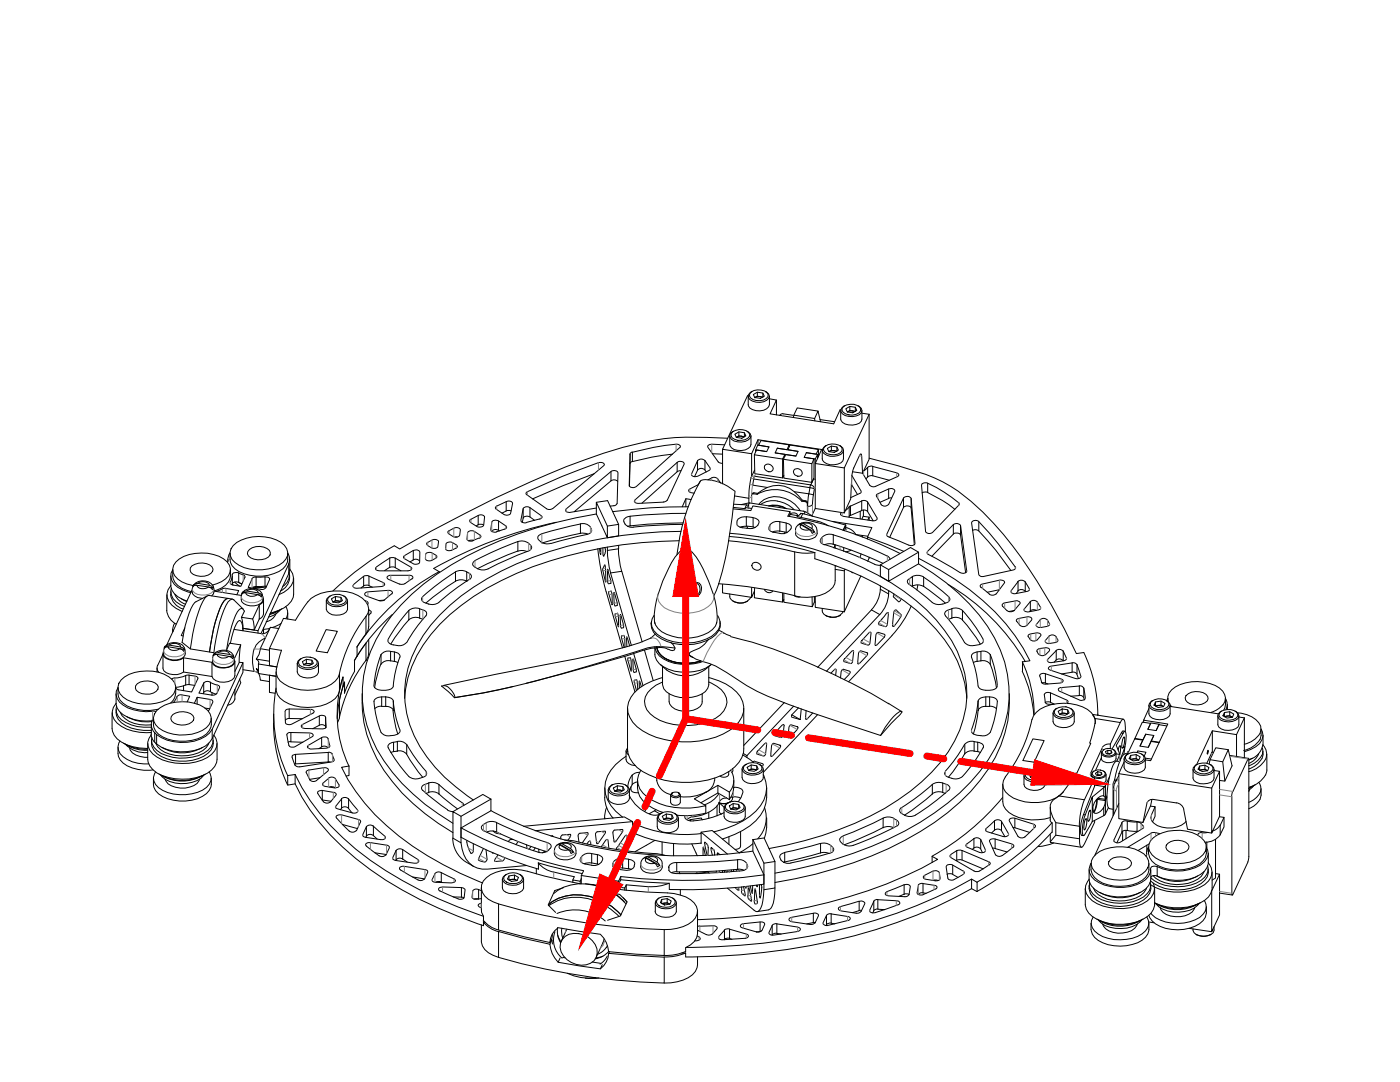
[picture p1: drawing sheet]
<svg xmlns="http://www.w3.org/2000/svg" width="279mm" height="216mm" viewBox="0 0 279 216" stroke-linecap="round" stroke-linejoin="round" font-family="sans-serif">
<!-- layer: 0 -->
<g fill="none" stroke="#000" stroke-width=".2">
<path d="M149.3 79.1v1.7a2.29 2.29 0 0 0 3.1 1.1l1-.7 .2-.4v-1.7M149.3 78.9h-.1l-5 10.7 5.8 .9 1.3-2.8 12.7 2-1.3 2.8 5.8 .9 5-10.7M149.9 78.2a2.5 2.5 0 0 1 3.4 .5 1.42 1.42 0 0 1-1.6 1.3 1.93 1.93 0 0 1-2.1-1v-.4zM150.1 78.1a1.16 1.16 0 0 0-.7 1.2 2.69 2.69 0 0 0 4 .2l.2-.4-.2-.5-.6-.5M150.3 78.7l.8-.4 1.1 .1 .3 .7-.8 .4-1.1-.2zM151.1 78.3v.8l-.5 .3 .4-.2 .7-.1M151.6 79.1l.5 .2M152.2 78.4v.8l-1.1-.1M153.6 79.6l1.4 .2-1.3 2.8 12.7 2 1.3-2.8h.1M155 79.8v3M118.6 94.5l-6.3 2.4-6 2.7M121.9 95.9a1.04 1.04 0 0 1 1.4 .1"/>
<path d="M121.9 94.1v1.9l-7.3 6.1M125.7 90.6l-.1 6.2a.94 .94 0 0 0 1.4 .3l8.7-7.8a.52 .52 0 0 0-.2-.6 .52 .52 0 0 0-.6-.1l-4.5 .7-4.2 .9v1.9l3.9-.9 4.1-.6M125.7 90.6l-.1 6.4M126.2 90.2l-.5 .4M126.2 92.1l-.5 .4M133.1 99.8l-.7 .3M135.1 92.3l-8.4 7.5-.1 .2 .3 .4h.4l5.2-.2M135.1 92.3a.85 .85 0 0 1 1.4 .3l-3.3 7.3M135.1 92.3v1.8l-7 6.3M135.9 93.9l-.8 .2M136.9 99.5v1.6M137.9 99.7l-1-.2-.7 1.6"/>
<path d="M139.2 91.9l-1.2 2.7v.3l.6 .2 .6-.1 2.5-1.3v-.3l-1-1.5v1.9l.2 .4M139.2 91.9v1.9l-.6 1.3M139.2 96.8l-1.5 .8a.42 .42 0 0 0-.2 .5 .42 .42 0 0 0 .5 .2l.5 .1M139.3 96.8l.6-.9a8.4 8.4 0 0 1 6.8 2.1 92.2 92.2 0 0 1-3.3 18.6l-.9 2.3M139.7 96a37.5 37.5 0 0 0-4.6 14.6M140.7 91.9l-.8-.3-.7 .3M140.7 93.8l-.8-.3-.7 .3M142 95.4a1.08 1.08 0 0 1 1.2 .1l.6 .9M142 95.4l-.7 .3M142.2 90.5l2 .1M143.3 92.2l.9 .2M144.2 89.6v6.9"/>
<path d="M144.6 88.8l-2.6-.2a.57 .57 0 0 0-.7 .7l2.1 2.9M145.2 87.4a60.1 60.1 0 0 0-14.8 .5 107.4 107.4 0 0 0-24.5 8.2 298.9 298.9 0 0 0-26.1 13.4l-1.1-.6M145.6 87v1.7a1.5 1.5 0 0 0 1.6 1.2 2.61 2.61 0 0 0 2.5-.8l.2-.4v-1.7M146.2 86.1a2.5 2.5 0 0 1 3.4 .5 1.42 1.42 0 0 1-1.6 1.3 1.93 1.93 0 0 1-2.1-1v-.4zM146.4 86a.97 .97 0 0 0-.4 1.7 2.95 2.95 0 0 0 3.7-.3l.2-.4-.2-.5-.6-.5M146.6 99l2.9 .4M146.7 86.6l.8-.4 1.1 .1 .3 .7-.8 .4-1.1-.1zM147.5 86.2v.8l-.5 .3 .3-.2 .7-.1M147.5 87l1 .2M148 87l.4 .2M148.6 86.3v.9M149.8 95.5a19.2 19.2 0 0 0-.3 4.9"/>
<path d="M149.9 95.3l-.1 .2M150 90.5v4.6M150 98.8v1.6M150.4 98.5h-.3l-.1 .2M150.6 90.7v3.8l5.6 .9M150.6 95l-.2 .6M150.6 93.8l-.7 1.5M150.6 95l11.2 1.8M151.1 98.6a7.3 7.3 0 0 1 8.9 1.4M151.2 98.5l-.7-.2-.5 .4M151.3 87.7v1.1M151.9 87.9l5.6 .9-.4 .9-2-.3-.4 1 1.9 .3-.4 .9-5.6-.9 .4-.9 2 .3 .5-.9-2.1-.4z"/>
<path d="M152.6 92.9a.95 .95 0 0 1 1.1-.2 .95 .95 0 0 1 .5 1.1 .96 .96 0 0 1-1.1 .2 .96 .96 0 0 1-.5-1.1zM153 90.1l-2.2-.3v.4M153.1 97.3a5.2 5.2 0 0 1 6.3 1.6l.7 .9-.1 .2 .8 .1M153.1 97.3l-1 .5-1 .8-.7-.1 .1-.2M153.1 97.3l-2.9-.5 .2-1.2 11.2 1.7-.2 1.2-2.9-.4M153.5 89.2l-2.3-.4-.4 1M154.7 90.4l4.1 .6M155.1 89.4l4.2 .7M155.6 82.9l.5-.4 2.2 .4M155.7 82.9h.1M156.2 91.6v3.8l.2-.5M156.4 91.6v3.8l5.6 .9v-3.8"/>
<path d="M156.6 90.7v.3M157.5 88.8v.3M157.7 88.8l5.6 .9-.4 .9-2-.3-.4 1 1.9 .3-.4 .9-5.6-.9 .4-.9 2 .3 .5-.9-2.1-.4zM158.3 83.3l.1-.5 4.2 .7v.5M158.6 93.6a.91 .91 0 0 1 1.2 .1 .91 .91 0 0 1 .1 1.2 .91 .91 0 0 1-1.2-.1 .91 .91 0 0 1-.1-1.2zM160.1 99.8l1 .3v2.2M160.8 99.9v.2M160.9 90.3l2.3 .4-.5 .9-2.2-.3M161.6 97.3l.9 .2M161.8 96.7l-.2 .6M161.8 96.8a.83 .83 0 0 1 .7 .7M162.3 98.7l-.1 2"/>
<path d="M162.4 91.6v3.7l-.4 1M162.5 97.5l-.2 1.2-.9-.2-.2 2.5M162.6 83.5l.7-1.5 .5 2.1M162.7 95.7l-.3-.2-.6 1.3M162.7 92.5v9l5.8 .8v-8.9M162.7 91.6v.8M163.2 90.7v.8M163.3 82l-4.2-.6-.7 1.4M163.3 89.7v1.4M163.6 83.7l3 .4M164.1 89.9v1.7a2.29 2.29 0 0 0 3.1 1l.6-.2 .4-.4 .1-.4v-1.7M164.7 89a2.43 2.43 0 0 1 3.4 .5 1.35 1.35 0 0 1-1.6 1.2 1.95 1.95 0 0 1-2.1-.9v-.4z"/>
<path d="M164.9 88.9a1.24 1.24 0 0 0-.8 1.2 2.73 2.73 0 0 0 4.1 .2l.1-.5-.1-.4-.6-.5M165.1 89.5l.8-.5 1.1 .2 .3 .6-.8 .5-1.1-.2zM165.9 89v.9l-.4 .2M166.9 90.1l-.8-.2-.6 .2M167 89.2v.8l-1.1-.1M167.8 81.9v1.7a2.29 2.29 0 0 0 3.1 1.1l.6-.3 .4-.3 .1-.5v-1.7M168.4 81.1a2.96 2.96 0 0 1 3.1 .1l.3 .4-.1 .4a2.34 2.34 0 0 1-3.7-.1l.1-.5zM168.6 81a.99 .99 0 0 0-.5 1.6 3 3 0 0 0 3.8-.2l.1-.5-.1-.4-.6-.5M168.8 81.6l.8-.5 1.1 .2 .3 .6-.8 .5-1.1-.2zM169.6 81.1v.8l-.4 .3M169.9 96.6l1.2 2.1M170 95.3l-.2 4.3-1.3 2.7"/>
<path d="M170 94.9l1.9 3.3-2.1 1.1M170.1 82l-.9 .2M170.1 82l.5 .1M170.2 94.1l1.9 .3M170.4 93.4l-.4 1.9M170.7 81.3v.8l-1.1-.2M172 100a1.04 1.04 0 0 1 1.2 .2M172 82.5l1.5 .2M172.2 94.4l1.4 2.4a1.07 1.07 0 0 0 1.2 .2M173.2 93.3v1.9M173.5 82.7v8.9l-1.4 2.8-.2-3.8h-.1l-.3 .2-1.1 2.6M173.5 91.4l5.6 1.5a33.6 33.6 0 0 1 19.2 11.5 103.5 103.5 0 0 1 16.5 26l1.5-.2"/>
<path d="M174.2 93l-.8 .1-1.1 .9M174.2 94.9l-.8 .1-.6 .5M177.3 97.6v1.9l-1.7 .7M177.5 95.8l-3.3-.9v-1.8l4.8 1.2a.39 .39 0 0 1 .4 .4 .39 .39 0 0 1-.3 .4l-4.3 1.9M177.9 99.3l-.6 .1M180.3 99.4l-3.4 7.3 .4 .4M180.3 99.4a.95 .95 0 0 1 1.5 .1l.8 8.9a.87 .87 0 0 1-1.2 .4l-4.1-1.7M180.3 99.4v1.8l-2.7 6M181.8 99.5v1.9l.7 7.3M185.1 98.3l-.5-.1-.6 .2M185.1 96.4v1.9l3 1.6 2.5 1.7M33.3 118.7v3.1"/>
<path d="M34 118.7a3.5 3.5 0 0 0 2.5 2.8M34.1 114.9a3.9 3.9 0 0 0 1.4 4.2l1.8 .8M34.1 116.9a2.6 2.6 0 0 0 .2 3.9l.9 .6 1.2 .6M34.1 118.1v.6M34.2 117.4a2.78 2.78 0 0 0 1.8 3.3l.8 .3M34.5 113.7a2.43 2.43 0 0 0 1 3.5l1 .5 1.6 .6M34.5 113.7a3.4 3.4 0 0 0 2.8 4.1l.9 .3M34.9 118.6l.8 1.2 1.3 .8M36.2 119.5l1.1 .5M38.3 112.9a3.3 3.3 0 0 1 4 .2l.2 .5a1.71 1.71 0 0 1-1.7 1.4 3.2 3.2 0 0 1-2.7-.8l-.2-.4 .1-.5zM38.4 117.5a2.31 2.31 0 0 1 1.9-1.7 2.31 2.31 0 0 1 2.3 1.1l.1 .6M38.4 117.7l-5.2 11.1"/>
<path d="M38.4 117.5a1.72 1.72 0 0 0 2 1.9M38.5 117l.3-.2h.5a1.51 1.51 0 0 0 2.3 .3l.5 .2 .3 .3M38.7 116.7l.3-.3h.5a1.77 1.77 0 0 1 2.2 .1l.1 .3 .4 .2 .4 .3-.9-.1M38.7 116.7h.5M38.7 116.7l-.2 .3M39.3 116.8l2.3 .3M39.5 116.4l2.3 .4M41.4 118.9l-2.3 1.2a4.2 4.2 0 0 0-1.4 2.3 26 26 0 0 0-1.4 5.8M42.4 116.7a5.5 5.5 0 0 0 3.2-1.8 2.29 2.29 0 0 0-1-3.4 8.9 8.9 0 0 0-8.8 0 2.33 2.33 0 0 0-.3 4.1 7.3 7.3 0 0 0 3.1 1.3M42.5 117.3l-.1 .3M42.7 117.7l.1 .3 5.4 .8M42.7 117.5l-.1 1-.3 .4"/>
<path d="M44.3 117.5l-1.2 .5M45.1 117.4l-.8 .1M45.1 117.4l2.5 .4-.3 .9M45.5 111.6v.4M45.5 119.4a1.51 1.51 0 0 0-1.2 1.2l-.5 1a35.5 35.5 0 0 0-2 8.5M45.5 119.4l-3.8-.6a1.5 1.5 0 0 0-1.3 1.3l-.8 2.1a35.9 35.9 0 0 0-1.6 7.3M45.5 119.4a1.51 1.51 0 0 0-1.2 1.2l-.5 1a33.3 33.3 0 0 0-2 8.4M45.5 119.4l.9 .1M45.9 110.3a2.44 2.44 0 0 0-.4 1.7l-.1 .1M45.9 110.4a3.4 3.4 0 0 0 2.8 4.1 8.6 8.6 0 0 0 7.8-1 3.1 3.1 0 0 0 .9-3.1M46 113.7a3.4 3.4 0 0 1-2.8 4.1l-.4 .1M46.3 114.7v.7l-.4 .7"/>
<path d="M46.4 114.7a.89 .89 0 0 1 1.2-.4v1.9a.93 .93 0 0 0-1.2 .3M46.4 114.9v1.8M46.4 116.6l.1 .1M46.5 108.9a8.2 8.2 0 0 1 10.2-.1 2.23 2.23 0 0 1-.2 3.4 8.4 8.4 0 0 1-9.6 .1 2.22 2.22 0 0 1-.4-3.4zM46.8 116.1l1 .9M47.6 114.3l.9 .4M47.6 116.2l.7 .3M47.7 116.3l.5 .2M48.3 118.5l.3-.2h.5a1.4 1.4 0 0 0 2 .5l.3-.2 .8 .5M48.4 118.2l-.2 .3M48.5 114.7l.3 .1 .1 .3-.8 1.9-1.6-.3a.45 .45 0 0 1-.5-.6M49 118.3l-.6-.1 .4-.2 .4-.1a1.48 1.48 0 0 1 2.3 .4l.8 .5-.9-.2"/>
<path d="M49.1 118.3l2.3 .3M49.2 117.9l2.3 .4M49.8 109.6a3.2 3.2 0 0 1 4 .2l.1 .5a1.54 1.54 0 0 1-1.6 1.4 2.65 2.65 0 0 1-2.9-1.2l.1-.4zM50.3 115.5l-.8 1.7 2.6 .4M51.1 115.1l-.3 .1-.5 .3M51.1 115.2v1.9M51.1 117l-.7 .3M52.3 118.7l-.2 .4M52.4 119a2.18 2.18 0 0 0-3-1.5 1.71 1.71 0 0 0-.8 2.9 2.91 2.91 0 0 0 3.8-.4l.1-1M52.5 119.2l.1 .6-.3 .5-.6 .4-1.3 2.8-2.2-.3 .6-1.3-.4-.4-.3-.1a3.4 3.4 0 0 0-1.5 2.4l-1 3.9-.4 2.1M52.6 119.7v2.8a1.21 1.21 0 0 1-.9 1M52.9 115.1l-1.8 .1"/>
<path d="M52.9 117h-1.8M53.1 117.1l-2.6 .1M53.2 117h-.3v-1.9a.62 .62 0 0 1 .9 .6l-.7 1.6-.5 .3h-.5M57.4 110.3a2.18 2.18 0 0 1 .2 2.2M57.7 114.2a2.69 2.69 0 0 1-1.3 2.8M57.8 114.8a3.1 3.1 0 0 1-1.8 3.1M57.8 111.6v2.1l-.2 .8M57.8 113.6a2.64 2.64 0 0 1-.3 3.9l-.8 .7-1 .4M58.6 115.4v3.2a3.8 3.8 0 0 1-3 3.2l-1.6 .5M65.1 119.9v1.7a1.86 1.86 0 0 0 2 1.2 2.03 2.03 0 0 0 2.3-1.2v-1.7M65.8 119a2.81 2.81 0 0 1 3.1 .1l.2 .4a1.42 1.42 0 0 1-1.6 1.3 1.95 1.95 0 0 1-2.1-1v-.4zM65.9 118.9l-.7 .6-.1 .4a1.86 1.86 0 0 0 2 1.2 2.13 2.13 0 0 0 2.2-1.1 1.16 1.16 0 0 0-.7-1.1"/>
<path d="M66.1 119.5l.8-.5 1.1 .2 .3 .6-.8 .5-1.1-.2zM66.9 119v.8l-.5 .3h.2M67.5 119.9l-1 .2M67.5 119.9l.4 .2M68 119.2v.8l-1.1-.2M70.5 116.7l-.1 .3 .3 .3 .6 .1 4.8-.4 .5-.2 .2-.2-.2-.3-3-1.3v1.9l.7 .3M72.5 115l-2 1.7M72.6 115v2l-.5 .3M72.9 119.9l.6 .4-.1 .3M73.6 114.9l-.5-.1-.6 .2M73.6 116.8l-.5-.1-.6 .2M75.1 113.1l2.7-1.7v1.9"/>
<path d="M75.1 113.2l-.2 .2 .1 .3 .7 .2h5.7a.48 .48 0 0 0 .6-.1 .48 .48 0 0 0 0-.7l-3.1-1.7v1.9l1.1 .6M75.7 119.8h.8l1.7-1.3a.51 .51 0 0 0-.1-.7 .51 .51 0 0 0-.7 0l-4 .3-.4 .1-.2 .3v.2l.3 .2 2.6 1M76.7 119.7l-1.1 .1M77.7 113.2l-.9 .6M78.7 108.9a63.5 63.5 0 0 0-12.3 9M78.8 111.4l-.5-.2-.6 .2M78.8 113.2l-.5-.1-.6 .1M79.8 116.5l.5 .1 .5-.1 1.4-1a.47 .47 0 0 0 .1-.6 .47 .47 0 0 0-.7-.1h-3.8l-.5 .3v.2l.2 .3 2.3 1M80.7 111.5l-.2-.3 .1-.2 1.9-1.2a.91 .91 0 0 1 1.3 .4l-.1 2a.95 .95 0 0 1-1.3 .3l-1.7-1M82.4 111.7a.99 .99 0 0 1 1.3 .2M82.5 109.8v1.9l-.7 .4M84.3 119.1a.73 .73 0 0 0-.1 .8 .73 .73 0 0 0 .7 .4l.7 .3"/>
<path d="M85.1 110.4l.5-.2a1.76 1.76 0 0 1 1.4 .6 .34 .34 0 0 1 .2 .3 .34 .34 0 0 1-.3 .3 1.48 1.48 0 0 1-2 .2v-1zM85.3 108.8l-.2-.3 .3-.3a2.15 2.15 0 0 1 1.4-.6l.7 .4-.1 1a.93 .93 0 0 1-1.3 .3l-.7-.4M86.6 113.4l1 .7v.1M87.6 114.1a45.5 45.5 0 0 0-16.4 15M89.4 106l.2-.1a2.29 2.29 0 0 1 1.6-.6l.6 .3v1.2a.93 .93 0 0 1-1.4 .2l-1-.6zM90.9 116l-2.7 1.8-3.2 2.5M90.9 114.1l-3 2.1-3.6 2.9M90.9 114.1v1.9a2.35 2.35 0 0 1 2.2-.1M91 109.4l-.8 .4M91 109.4a.33 .33 0 0 0 .3-.3 .33 .33 0 0 0-.2-.4 1.76 1.76 0 0 0-1.4-.6l-.7 .3-.1 1a.83 .83 0 0 0 1.2 .4M91.2 107.1l-.3 .1M93.1 114.1a2.35 2.35 0 0 0-2.2 0"/>
<path d="M93.6 114.4a.66 .66 0 0 1 .5 .6 .66 .66 0 0 1-.4 .6l-2.1 1.4-2.7 2.1a4.1 4.1 0 0 1-2.5 1.5l-.9-.1M93.7 114.4l-.6-.3 .1 1.9M93.8 103.7l1.6-.8a.85 .85 0 0 1 1.3 .3l-.2 1.6a1.02 1.02 0 0 1-1.3 .3l-1.3-.8-.2-.3zM94.5 107.8h-.5l-.5 .1M95.4 104.7l.6-.1 .5 .1M95.4 102.9v1.8l-.3 .2M95.6 107.4l-1.2 .5M95.6 107.4a.35 .35 0 0 0 .4-.3 .35 .35 0 0 0-.2-.3l-1.1-.8a1 1 0 0 0-1.4 .3l-.1 1.2a.83 .83 0 0 0 1.2 .4M98.9 101.1l2.1-1a.83 .83 0 0 1 1.3 .4l-.4 1.9a1 1 0 0 1-1.3 .2l-1.7-1.1zM99.4 105.8a.95 .95 0 0 0-1.3 .2M99.5 104v1.8l.2 .1M100.7 105.6l-1.6 .5"/>
<path d="M100.7 105.6a.37 .37 0 0 0 .4-.3 .37 .37 0 0 0-.2-.4l-1.4-.9a.97 .97 0 0 0-1.4 .2l-.2 1.5a.88 .88 0 0 0 1.2 .4M101 100.1v1.9l-.8 .4M102 101.9l-.5-.1-.5 .1M103.3 108.1v1.9l-3.6 1.4-4.4 2.1a2.8 2.8 0 0 0 3-.4l6.2-2.8a2.33 2.33 0 0 0 1.5-.7l.1-.5-.6-.7M103.4 110l.7-.2 1.1 .3M104.4 101.5v1.9l-.2 .8M105.5 108.4a2.68 2.68 0 0 0-3 0l-6.9 3a1.99 1.99 0 0 0-1.2 .9v.5l.9 .7M105.8 101.3v1.9l.9 .6M105.8 103.2a1 1 0 0 0-1.4 .2M107.7 103.6a.37 .37 0 0 0 .5-.2 .37 .37 0 0 0-.2-.5l-2.2-1.6a.94 .94 0 0 0-1.4 .2l-.5 2.3a.8 .8 0 0 0 1.1 .5M107.7 103.5l-2.7 .8M107.9 108.1a2.18 2.18 0 0 0 2 .3"/>
<path d="M110.3 101.5a1.12 1.12 0 0 1-1.3 0l-3.9-2.8a.34 .34 0 0 1-.1-.3 .34 .34 0 0 1 .3-.3 142.5 142.5 0 0 1 14.4-5.8l.7 .1 .2 .3v.1l-10.3 8.7M111 104.2a87.2 87.2 0 0 0-24.5 9.2M115.8 106.4h.8l.7 .2M115.8 104.5a1.62 1.62 0 0 1 2.2 1.6l-.2 .3-.7 .3M115.8 104.6l-3.4 .7a18.4 18.4 0 0 0-4.9 1.6l-.2 .3 .1 .4 .5 .5M115.8 106.4l-7.7 2M115.8 104.5v2M117.1 106.7l-7.2 1.8M119 102.6v-2.4l2.2 4.8v2.3l-2.2-4.7a82.8 82.8 0 0 0-28.9 10.1 40.3 40.3 0 0 0-15 14.9 22.7 22.7 0 0 0 1.5 24.2 43.1 43.1 0 0 0 13.8 12.5M119 100.2l2.3-.3 2.2 4.7-2.3 .4M119.3 109.5l.4 2.9 .8 3.7 3.7 13.2M119.9 109.4v1.2l-.3-1.1"/>
<path d="M120.3 113.4v.5M120.3 109.3v1.3l.2 .4 .3-.7M120.3 113.4l.4-.7 .1 .4 .1 3-.1-.2M120.3 113.9l.5 2M120.7 109.2l.1 .4M120.8 109.6v.6M121.2 109.8l.2 2.6 .5 1.9M121.3 115.9l.1 .6M121.3 113.8l.4 1.3M121.4 113.8l-.1-.2v2.3M121.7 115.2l.2 .6M121.9 115.8v.5"/>
<path d="M121.9 116.4l-.4 .1M121.9 117.9l.2 .6M122 118h-.5v.6M122.1 118.5v2.2l-.5-2.1M122.5 100.9l-.7 .1M123.1 100.5l-.3 .4h-.3M123.2 100.5l.1-6.2a.94 .94 0 0 0-1.4-.2l-8.9 7.4-.1 .3a.73 .73 0 0 0 1 .4l5.1-.8M123.4 109.5l.2 2.6 .5 1.9M123.5 104.6v2.3l-2.3 .4M123.5 108.8v.7l-2.3 .3v-.6M125.7 103a1.08 1.08 0 0 0-1.2 1.1 1.68 1.68 0 0 0 2 1.1l4.9-.4 4.9-.2M125.7 103v1.9l3.6-.3 7.1-.3"/>
<path d="M125.7 104.9l-.5 .1M131.3 118.6a14.3 14.3 0 0 0-.6 5.8M131.4 118.5a31.2 31.2 0 0 1 3.3-7.3l.9-1.1a1.44 1.44 0 0 1 2.5 0 18.4 18.4 0 0 1 3.3 5.8l.9 2.6M135.5 107.9a85.5 85.5 0 0 0-32.4 6.5 45.1 45.1 0 0 0-17.1 12.2 22.3 22.3 0 0 0-5.3 12.7M135.9 106a86.5 86.5 0 0 0-32.8 6.5 46.4 46.4 0 0 0-17.1 12.2 20.6 20.6 0 0 0-4.2 19.9 28.1 28.1 0 0 0 9.1 12.4l3.6 2.6M136.9 102.4l-5.1 .1-6.1 .5M137.4 101.1a104 104 0 0 0-15.1 1M137.7 116.9a1.37 1.37 0 0 1 2.1-.2 1.55 1.55 0 0 1-1.2 2.3 1.39 1.39 0 0 1-.9-2.1zM137.8 117a1.02 1.02 0 0 1 1.3-.6 1.02 1.02 0 0 1 .6 1.3 1.06 1.06 0 0 1-1.2 1.1 1.06 1.06 0 0 1-.9-1.4zM138.1 117.6l-.5 .2M138.8 116.2a1.4 1.4 0 0 1-1.2 1.5M142.4 118.6a13.2 13.2 0 0 1 .6 5.8"/>
<path d="M143.4 116.5a87.8 87.8 0 0 1 15.2 2.4M144.2 116.6v1.7l5.8 .9M145.4 107.9l7.2 1 6 1.2M145.5 107a87.5 87.5 0 0 1 17.1 3.3M145.6 118.5a1.23 1.23 0 0 0 .9 1.5 2.5 2.5 0 0 0 3.3-.8M145.6 106.4a75.8 75.8 0 0 1 32.3 9.9 34.2 34.2 0 0 1 13.2 13.7 19.7 19.7 0 0 1-1.9 20 42.4 42.4 0 0 1-18.6 14.3 75.4 75.4 0 0 1-17.1 5M146.2 119.9a2.88 2.88 0 0 0 3 0M146.3 101.5l3.5 .4 .5-.9 7.4 1.1-.5 .9M146.4 101.2l2.3 .3 .1-.2 1.2 .2M146.4 100.6l2.6 .1M147 104.3a1.02 1.02 0 0 0 1.2 1l1.2 .2M147.1 103.9l-.1 .3"/>
<path d="M147.1 104a1.58 1.58 0 0 1 1.8-.8v1.8l-1.2 .2M148.9 103.1l1.4 .2M148.9 105l1.4 .1M149.2 105.1l-.1 .3M149.3 101v.3M149.3 101.1l.1-.3-.4-.1-.4 .8M149.4 100.8v.6M149.5 100.4h.4M149.5 100.4l-1.6 .3M149.5 100.4l-.1 .4M149.9 100.4l10.5 1.6M150 117.2v2l.6-1.2"/>
<path d="M150.3 112.3a1.04 1.04 0 0 1 1.1 .1 1.04 1.04 0 0 1 .4 1 .99 .99 0 0 1-1.2 .2 .99 .99 0 0 1-.5-1zM150.6 117.3v2l5.6 .8M151.2 104.8a1.8 1.8 0 0 1-1.8 .6M151.2 104.8l.2-.4a.96 .96 0 0 0-1.1-1.1v1.9l.4 .1M151.4 100.7a4.7 4.7 0 0 1 6.3-.8l.9 .7 1.1 1.3M151.8 100.7a5.4 5.4 0 0 1 6.7 1M152.6 117.6l.3 .5a1 1 0 0 0 1.3-.2M153.3 101a4.5 4.5 0 0 1 3.7 .5M153.5 101a4.7 4.7 0 0 1 3.2 .5M153.7 104.7a1.84 1.84 0 0 1 1.9-.6v1.9M153.7 104.8a.82 .82 0 0 0-.2 .9 .82 .82 0 0 0 .7 .5l.5 .1a2.56 2.56 0 0 0 2.8-.5M155.6 104.1l1.3 .2"/>
<path d="M155.6 106l1.3 .2M155.6 106h-.7l-.7 .2M156.2 118.3v1.8l.2-.5M156.4 118.4v1.8l5.7 .9v-2M156.6 106.2l-.1 .3M157.2 103a83.9 83.9 0 0 1 22.4 7.4M157.5 103.1l.2-.5 1.5 .3-.1 .2M157.7 102.6a.89 .89 0 0 1 1.4 .3M157.7 102.1v.6M157.8 105.6l-.2 .2M157.8 105.6a.83 .83 0 0 0-.1-.9 .83 .83 0 0 0-.8-.3v1.8l.2 .1M158.7 118.9l.4 .2h.6"/>
<path d="M159.1 103.1l1.7 .4a13.2 13.2 0 0 1 4.5 1.4M159.2 102.9v.2M159.3 104.8l.2-.2 .4 .1a.49 .49 0 0 0 .1 .9l.8 .2 .7-.1 .6 .7M159.3 104.7a1.64 1.64 0 0 0 0 2.6 2.84 2.84 0 0 0 3.7-.5l.1-1M159.6 102.6l-.4 .3M159.7 104.5l-.2 .1M159.7 104.5l1-.1a1.07 1.07 0 0 1 1.4 .8l-.1 .2 .5 .8zM159.9 104.4a2.18 2.18 0 0 1 3.1 1.4M159.9 103.2l.3-.7 8.6 2.3-.6 1M159.9 104.7l1.6 1M160.2 102.5l-.4-.1-.1 .3M160.3 104.5l1.7 .9"/>
<path d="M160.3 102l.4 .1M160.5 102.6l.2-.5 1.5 .9M160.7 100.1l.4 .4M161.2 100.4l-.1 .6M161.2 101h.1M162.1 100.7l-.4 .3h-.5M162.5 119.1v1l-.4 1M162.5 106.1l-.4 .3M162.6 110.3v1.2a54.6 54.6 0 0 1 22.3 12.1 24.1 24.1 0 0 1 8 15v.7M162.6 110.2l-2.3 .2-1.7-.3v8.8a8.7 8.7 0 0 0 6.9-1.1l.7-.6 .4-.7 .1-3.7M162.7 119v2.2l5.8 .9M162.7 101.5l-.7 1.4"/>
<path d="M163.9 107.5a.76 .76 0 0 0-.1 .8 .76 .76 0 0 0 .7 .4M164.1 107.2l-.2 .2M164.5 108.6l5.1 1.8 5 2.2M166.1 104l7.9 1.3-.9 1.9M166.3 108.6l5 1.7 4.9 2.1M166.3 106.7a2.05 2.05 0 0 0-2.2 .5M166.3 106.7l5 1.7a38 38 0 0 1 6.2 2.9l.1 .3M166.3 106.7v1.9l-1.1-.1-.6 .2M166.6 108.7l-.2 .6M166.7 112.9h.1M166.7 108.7v.7M166.7 113.6l1.8 .3"/>
<path d="M168.3 105.8l.5-1v.6l-.3 .5M168.4 109.3v.7M168.6 113.6l-.1 .3v8.2M168.8 104.7h.1M168.8 105.3h.3a2.69 2.69 0 0 1 1.7 1.4M169.5 101.1l-.8 .8M169.5 101.2l-.1 2M169.7 100.9l-.3 .3M169.7 102.8l-.3 .2M169.7 101l2.3-1v1.9l-2.3 1zM169.8 109.8l-1.1 .3M170 114.2h.2"/>
<path d="M170.8 106.7l2.4 .3M171.6 111.2v.1M171.7 102v1.5M171.8 114.9l-3.3 7.2M171.8 110.5l-.2 .7M172 101.9a1.04 1.04 0 0 1 1.2 .2M172.1 106.8v.4M172.3 103l1.2 .2M172.3 101.8v1.1l-.3 .7M173.1 107.2l7.3 2.8M173.1 107.2v.4M173.2 100.2l1.8 3.1a.63 .63 0 0 1-.9 .6l-5.8-.9-.6-.4 .3-.3"/>
<path d="M173.2 100.2v1.9l1.1 1.8M173.5 103.2l-.3 .5M173.5 103.2v.6M173.5 111.2l-.3 .8M174.5 112.6l1.2 .2M175.7 117.5l-.4 2-.6 1.1-.8 1.1M175.7 112.7v2.3l1.6 1M175.7 116.9v.7l1.6 .9v-.7M175.7 112.7l1.6 1M175.9 100.7l-1-1.7a.33 .33 0 0 1 .3-.5l2.1-.9a.81 .81 0 0 1 1.3 .4l-1.3 2.7M177.3 100.6a.99 .99 0 0 1-1.5 .1M177.3 118.5l-.4 1.9-.5 1.2-.8 1"/>
<path d="M178.3 118.9v.2M178.4 119.2l.9 .9a.61 .61 0 0 0 .5-.7M178.4 118.5l-.1 .4M180.3 101.2a.98 .98 0 0 1 1.5 .2M181.4 116.6l3.5 2.6a3.7 3.7 0 0 0 2.4 1.4l.8-.1M181.5 116.6a.63 .63 0 0 1-.4-.6 .63 .63 0 0 1 .4-.6l.6-.3-.1 1.9M182 115.1a2.35 2.35 0 0 1 2.3 0M182 117a2.52 2.52 0 0 1 2.9 .4l3.8 2.9M183.1 116.7l-.1 1M183.3 111.4a51.6 51.6 0 0 1 19.3 15.5l1.6 2.4 1.3 2.6-1.4 .2v1.9M183.3 112.5v-2.3l-6 3.5v2.3l6-3.5a41.3 41.3 0 0 1 15.2 14.8 22.7 22.7 0 0 1-1.3 24.3 47.3 47.3 0 0 1-19.9 15.8 88.1 88.1 0 0 1-22.6 6.8M183.3 110.2l-1.6-1-6 3.5"/>
<path d="M184.3 117v-1.8l2.6 1.8 2.4 2.1M185.2 110.6l6.4 3.6M185.3 110.6a.33 .33 0 0 1-.2-.5l5.2-5.4a.97 .97 0 0 1 1.4 .2l1.2 9a.84 .84 0 0 1-1.3 .3M189.2 116.6a43.5 43.5 0 0 1 15.4 15.4M189.3 119.1a.71 .71 0 0 1 .2 .8 .71 .71 0 0 1-.7 .4l-.7 .3M190.3 104.7v1.9l-4.3 4.4M190.3 106.6a1.01 1.01 0 0 1 1.4 .2M191.3 100.3l.1 .2v.3l-5.2 5.4a.92 .92 0 0 1-1.5-.2l-.8-9.2a.86 .86 0 0 1 1.2-.4 27.5 27.5 0 0 1 6.2 3.9M191.7 104.9v1.9l1 7.5M193.9 104.2l.6-.3 .7 .1a61.8 61.8 0 0 1 7.5 9.2l-.1 .3-.4 .2-5.8 1.3a.84 .84 0 0 1-1.1-.3zM194.1 105.8a1.08 1.08 0 0 1 1.2 .1M195.3 104.1v1.8l3.5 3.9 2.9 4"/>
<path d="M195.8 117.2l1.7 1.3M195.8 117.2a.39 .39 0 0 1-.1-.5 .39 .39 0 0 1 .4-.2l3.6-.8 .7 .3 .1 .2-1.7 2.3M198.8 118.5a1.08 1.08 0 0 1-1.4 .1M199.4 117.7l-2.4 .5M203.1 116.1a1.04 1.04 0 0 1 1.5 0M203.1 117.9a1.04 1.04 0 0 1 1.5 0M204.7 118.1l-.1-2 .8 1.4a.4 .4 0 0 1 0 .4 .4 .4 0 0 1-.5 .1l-2.1 .4a.61 .61 0 0 1-.7 .1 .61 .61 0 0 1-.3-.7l1.4-1.7v1.9l-.4 .4M23.2 138.5a3.9 3.9 0 0 0 1.4 4.1 8.9 8.9 0 0 0 5.9 1.2M23.6 137.2a2.38 2.38 0 0 0 1 3.5 8.9 8.9 0 0 0 5.9 1.2M23.6 137.2a3.2 3.2 0 0 0 1.8 3.7 9.2 9.2 0 0 0 6.2 .6M24.2 135.7a8 8 0 0 1 7.5-1.6 5.1 5.1 0 0 1 3.2 2.2 2.54 2.54 0 0 1-1.6 3.3 8.8 8.8 0 0 1-8.7-.5 2.25 2.25 0 0 1-.4-3.4zM27.4 136.4a3.3 3.3 0 0 1 4 .2l.2 .5a1.69 1.69 0 0 1-1.7 1.4 3 3 0 0 1-2.7-.8l-.2-.4 .1-.5z"/>
<path d="M31.3 133.3v.8M31.5 132.7a1.29 1.29 0 0 0 .2 1.5M32.5 130.5v2.8a1.28 1.28 0 0 0 1.3 1.2 3.2 3.2 0 0 0 2.8-.4M32.5 130.5l-1 2.3M32.7 129.9l-.1 .2a1.24 1.24 0 0 0 1.2 1.5 3.2 3.2 0 0 0 2.8-.3l5.7 .9a2.27 2.27 0 0 0 2.4 1.1 1.9 1.9 0 0 0 2.2-1.3l-.1-.5M32.8 129.4l.3-.3h.5a1.33 1.33 0 0 0 2 .5l.3-.2 .4 .2 .4 .3M32.9 129l-.1 .3M32.9 129l.4-.2 .5-.1a1.77 1.77 0 0 1 2.2 .1v.3l.5 .2 .3 .3-.8-.2M32.9 129l.6 .1M33.3 121.8a3.5 3.5 0 0 0 1.8 2.7M33.3 128.6a2.55 2.55 0 0 1 3.5 .6 1.61 1.61 0 0 1 0 1.8 1.61 1.61 0 0 1-1.6 .7 2.76 2.76 0 0 1-2.5-.9 2.01 2.01 0 0 1 .6-2.2zM33.6 129.1l2.3 .3"/>
<path d="M33.8 128.7l2.2 .4M34.5 125.6v.5M34.9 124.4l-.4 1v.6M35 138.4l-.2 .8-.7 1M35.1 137.2v1.3M35.1 137.2l.1 .2M35.1 137.4l.6 .3M36.6 131.3v2.8l5.7 .9M36.6 136.8v1M36.8 129.6l-.1 .3M36.9 125.3l-.7 1.5 .3 .1M37 136.7l-2 .4"/>
<path d="M37 134.8l-2.8 .7M37.7 134.7l1.2 .2a.5 .5 0 0 1 .6 .6l-1.3 2.6-2.5-.4M37.7 134.7v1.9M37.7 136.6l1.2 .2M37.7 134.7l-.7 .1 .1 1.9M37.7 136.6l-.7 .1M39.3 139.1v1.4M40.6 138.2a1.33 1.33 0 0 1 1.9 .1l.6 .2M40.7 136.3l-.1 2.1M40.7 136.3l-1 2 2.6 .4M41.9 136.1a.99 .99 0 0 0-1.3 .2M42 136.1l1.3 .6"/>
<path d="M42 136.1v1.9M42.3 138.2v.5M42.7 130.5l-.1 .3 .3-.2h.5a1.4 1.4 0 0 0 2 .5l.2-.1 .9 .4M43.3 130.6l-.6-.1 .4-.2 .4-.1a1.51 1.51 0 0 1 2.3 .4l.5 .2 .3 .3-.9-.1M43.4 136.7l.4 .2v.3l-.6 1.2-.4 .3h-.5M43.4 130.6l2.2 .4M43.5 130.2l2.3 .4M45.3 129.6l.5-1.3 2.3 .4-1.3 2.8M46.6 131.1l-.2 .3M46.7 131.3a2.11 2.11 0 0 0-3-1.4 1.71 1.71 0 0 0-.8 2.8 2.91 2.91 0 0 0 3.8-.4l.1-1M46.9 139.5a1.63 1.63 0 0 1-1.5 1.2M46.9 134l.9-1.8h.7l-6.2 13.3a6.9 6.9 0 0 1-6.3 2.7 7.6 7.6 0 0 1-5.1-2"/>
<path d="M46.9 132v2.8a2.01 2.01 0 0 1-2.2 1.3 2.27 2.27 0 0 1-2.4-1.1v-2.8M46.9 137.6v1.9M47.8 135.5l.2 .7M48 128.6l-.3 3.5M48.1 136.2l-1.2 2.5M48.2 123.2l.3 1.3v.9M48.5 133.6l2.5 .4 .4 .2M48.5 125.4l3 .4 6.1-13.2v1.9l-5.5 11.9M48.5 132.2v1.9l-6.2 13.3M48.5 125.4v.4a3.1 3.1 0 0 0-.5-1.9l-.2-.1a3.9 3.9 0 0 0-1.3 2.3l-.5 2.2M48.5 121.5l-1.8-1.8-.4-.2-.4 .2a6.8 6.8 0 0 0-1.6 3.2l-1.1 4.3-.5 3-4.7-.7-1.7-1.3M50.4 123.5l.3 1.3v.9"/>
<path d="M50.7 129.5l-.3 1.9 .1 1.3 .2 1.3M51.2 131.5a.75 .75 0 0 1 .4 1M51.5 125.8v.5M51.5 134.3l.1 .1M51.6 133.8l-.4-.4a4.6 4.6 0 0 1 .8 2.3l1.8 .3M51.7 120.7v2.8l-1 2.2-2.2-.3M52.6 125.3v1.1M53 127.3a3.8 3.8 0 0 0-2.2 2.2M53.7 125.5a1.45 1.45 0 0 1-1.5 .9l-5.5-.8M53.8 129.4v3.4l1.5 .3-3.7-.6v1.9l3.5 .5-1.3-.2v3.5l1.1 .1M53.8 129.7l-1.8-.3-.3 1.2-.5 .9 2.6 .4M53.8 125.4l-1.2 .2"/>
<path d="M55.1 122.5a2.6 2.6 0 0 1-2 1.6M55.1 137.3a28.5 28.5 0 0 0 2.3 17.4M55.6 125.4l-1.7-.2-1.9 4.2M55.7 121.8l-1.9 .8M56 121.7l-1.1 .9-1.3 .5M56.1 124.4l-1.7 .8M56.2 129.7a17.9 17.9 0 0 0-1.1 4.7 3.6 3.6 0 0 0 2.6 2.6 9.4 9.4 0 0 0 9.2-1.1l.6-.7 .2-.7v3.4a3.9 3.9 0 0 1-2.6 2.6 9.3 9.3 0 0 1-9.2-1.2l-.5-.7-.3-.7v-3.8M56.2 121.5l-1.3 .7-1 .2M57 121a2.1 2.1 0 0 1 .1 2.4M57.4 122.3v1.2M59 123.8l-2.4-.4-2.8 6 2.4 .4M59.3 132.4v1.7a1.31 1.31 0 0 0 1.2 1.1 2.64 2.64 0 0 0 3-.9l.1-1.9"/>
<path d="M60 131.5a2.46 2.46 0 0 1 3.3 .5 1.42 1.42 0 0 1-1.6 1.3 1.95 1.95 0 0 1-2.1-1v-.4zM60.1 131.4a.95 .95 0 0 0-.7 .8 .95 .95 0 0 0 .5 1 3.2 3.2 0 0 0 3.4-.2 .91 .91 0 0 0 .2-.9 .91 .91 0 0 0-.7-.7M60.3 132l.8-.4 1.1 .1 .3 .7-.8 .4-1.1-.1zM61.1 131.6v.8l-.5 .3 .7-.3 .8 .2M61.1 132.4l1.1 .1M62.2 131.7v.8M65.1 125.6l2.2 .4-2 4.2-2.2-.3zM67.7 139.8v3.5l-.3 .9M68.4 135.1l-.7 2.8M68.5 135.1a23.9 23.9 0 0 0 1.1 17.8M68.5 137a24 24 0 0 0-1.2 6.4M68.5 135.1v1.9"/>
<path d="M68.7 136.1l-.3 .9M68.7 136.1l-1 3.7M68.8 136.1v2.2M70.7 134l-2 4.3M70.8 131.9v2.1M71.3 129.1v1.9M72.3 138.4a24.7 24.7 0 0 0 6 17.6 42.7 42.7 0 0 0 12.1 10.1M73 126.5l-1.8 2.6M73 123a2.39 2.39 0 0 0-.7-3.6 9.6 9.6 0 0 0-10.2 0l-1.4 1.7-1.7 2.6M73 123v3.5M73 123a28.2 28.2 0 0 0-5.3 11.5M73 131.8a28.2 28.2 0 0 0-5.3 11.4"/>
<path d="M73.6 121.6v3.4l-.1 .7-.5 .8M73.6 127.7v2.6l-.1 .7-.5 .8 .1-3.5-2.3 3.5M73.6 121.7l.4 .2v.5M74 122.3l-.4 .5M74.6 140a21.9 21.9 0 0 0 1.4 6.1 1.79 1.79 0 0 0 1.9 .7l.8-.1a1.06 1.06 0 0 0 1.1-1M76 132.5l-.8 2.7-.4 2M76 130.6a16.8 16.8 0 0 0-1.3 6.5 2.76 2.76 0 0 0 2.8 .6l.7-.3 .3-.5M76 130.6v1.9a1.76 1.76 0 0 1 1.9-.6M76.2 139.1v1.9h.8M77 139.1h-.8a1.35 1.35 0 0 0-1.6 .9M77 139.1a1.41 1.41 0 0 1 1.5 .8M77 139.1v1.9a1.41 1.41 0 0 1 1.5 .8v-1.9"/>
<path d="M77.9 130a1.76 1.76 0 0 0-1.9 .6M77.9 130l.8 .1a1.06 1.06 0 0 1 1.1 1M77.9 130v1.9M78.3 122.6a38 38 0 0 0-7.6 9.2M78.5 139.9a20.6 20.6 0 0 0 1.3 5.7M78.7 132l.7 .2M78.7 130.1v1.9l-.8-.1M79.8 131.1a20.6 20.6 0 0 0-1.3 5.8M81.1 128.2a1.88 1.88 0 0 1-1.8 .6M81.6 123.7v-1.9a23.3 23.3 0 0 0-4.2 6.1l.4 .5 1.5 .4M83.7 121.4a2.18 2.18 0 0 0-2.1 .4M83.7 123.3a2.18 2.18 0 0 0-2.6 1l-1.9 2.3-1.2 1.9"/>
<path d="M84.4 123.6l-.7-.3v-1.8l.7 .2a.74 .74 0 0 1 .6 1.2 28.6 28.6 0 0 0-3.8 5.3M102.4 137l-5.8 1.2-5.9 1M122.6 120.3l.1 .6M123.1 120.2l.1 .6-.5 .1M123.2 120.2l-.7-2 .1 2.2M123.2 122.3l.2 .6M123.2 122.4l-.4 .1v.5M123.4 122.9l.1 2.2-.7-2.1M124.1 127.5l.5 1.7M124.4 124.6v.6M124.4 124.7l-.6-2.1v2.4l.2 .3h.5M124.5 126.8l.1 .5"/>
<path d="M124.5 126.8l-.4 .1v.6M124.7 131l2 7.1M124.7 127.3v1.8M125.7 128.9l-.6-1.8v1.9M125.8 131.2l.1 .5M125.8 131.2l-.5 .1v.6M126 131.8v2.1l-.6-2M126.5 130.4l1.8 6.4M126.6 135.7v.6M126.6 136.3l.4 1.5M127 133.5v.5M127 133.5l-.7-2 .1 2.3 .1 .4 .5-.1"/>
<path d="M127 135.6l.2 .6M127.1 135.6l-.5 .1M127.2 136.2l.1 1.4M128 137l-.4-1.1v1.4M128.2 128.1l-4.1-14.1-2.3 .3 4.2 14.5M128.6 129.7l1.8 6.1M129.9 127.4v-.1a70.3 70.3 0 0 1-15.2 4.2l-15.8 3.1-10.4 2.2M130 124a3.1 3.1 0 0 0 2 3.5 10.3 10.3 0 0 0 10.8-.9 2.57 2.57 0 0 0 .9-2.6M130 127.2l-.1 .2M130.5 122.8a2.58 2.58 0 0 0 .7 3.8 10.3 10.3 0 0 0 10.8 .4 2.9 2.9 0 0 0 1.4-3.8l-.2-.4M130.6 124a3.6 3.6 0 0 0 2.4 2.6 9.3 9.3 0 0 0 9.2-1l.6-.6 .3-.8M130.7 129.3a3.6 3.6 0 0 0 2.7 4.2 9.3 9.3 0 0 0 8.5-.9 6.8 6.8 0 0 1-10.1 0"/>
<path d="M130.7 129.1a3.1 3.1 0 0 0 1.7 2.4 9.7 9.7 0 0 0 7.9 .5M130.8 126.5l-.9 .9M131.1 129.1a2.69 2.69 0 0 0 1.6 2.2 9.2 9.2 0 0 0 7.1 .6 8.9 8.9 0 0 1-7.7-.9l-.9-1.3zM131.1 129.1a3.1 3.1 0 0 0 2.2 2.5 9.4 9.4 0 0 0 6.5 .3M131.8 129.2l-1.8 .2-1.7 .4a408.1 408.1 0 0 1-23.3 6.5M131.8 129.2l.8 .1 .8 .3M131.9 129l-2.6 .3-7.2 2.2a277.4 277.4 0 0 1-25.8 6.8l-5.5 .9a3.4 3.4 0 0 0-2.1-2.4l-.6 .1 2.6 2.3h.1M131.9 129l-.1 .2M131.9 129l2.8 .3M132.2 133v3.6a2.31 2.31 0 0 0 1.5 1.9 7.1 7.1 0 0 0 7.1-.5l.4-.6 .2-.7v-3.7M132.2 135.2a10.4 10.4 0 0 0-6.3 3.9 4.4 4.4 0 0 0 1.2 5.9 16.8 16.8 0 0 0 14.2 2.5 9.6 9.6 0 0 0 6.8-4.4 4.7 4.7 0 0 0-2.1-5.9 13.5 13.5 0 0 0-4.6-2M132.2 136.1a6.1 6.1 0 0 0-3.4 3 3.5 3.5 0 0 0 1.8 4 12.3 12.3 0 0 0 13.1-.5 3.2 3.2 0 0 0 .2-5l-.8-.7-1.7-.8"/>
<path d="M133.5 138.4v1.6a2.3 2.3 0 0 0 2 1.8 5 5 0 0 0 4.3-.8l.3-.6v-2M133.9 128.2l.5 .5 .3 .6-.1 .4-.4 .1-.8-.3M137.6 130.7l1.3 .8a19.7 19.7 0 0 1 6.1 2.7 44 44 0 0 0 12.5 6.4l18.2 6.2a12.3 12.3 0 0 1 3.8-4.8l.4-.1 .1 .2-4.3 4.7M138.2 131.2h.1M141.4 127.6a5.6 5.6 0 0 1-3.1 2.3l-.6 .3-.1 .2v.3l.2 .3 .4 .1M143.5 125.8l.9 .4M144.5 126.4l-.2-.2 1.5 .7M145.8 127a115.1 115.1 0 0 1 31.6 13.4M162.5 120.1h.2M164.1 121.4a1.4 1.4 0 0 0 1.6 1.7 2.29 2.29 0 0 0 2.6-1.1M164.7 122.8l1 .4M165.8 134.3l1-.8 .1 .1-.1 1.2"/>
<path d="M167.6 122.9l-.7 .2h-1.2M167.7 135.3l.2-1.3 .1-.3 .3-.2 1.3 .4 .1 .3-.2 .3-1 1.1M167.7 122.8l-.1 .1M170 129.9l.1-.1 .3 .1-.3 2.3-.4 .2-1.3-.4 .1-.4zM171.5 130l.3-.1 1.2 .3 .2 .3-1.7 1.9-.2 .1v-2.2zM173.5 126.2a.21 .21 0 0 1 .2-.1 .21 .21 0 0 1 .1 .3l-.3 2.2-.3 .1-1.3-.4v-.5zM173.9 121.7l1.7 .9M173.9 121.7l-10.7 11.5M175 126.3l.3-.1 1.2 .4a.36 .36 0 0 1 0 .6l-1.5 1.5-.3 .1 .1-2.2zM175.6 122.6l-10.7 11.3M177 122.3h.3l-.3 2.5-.3 .2-1.3-.3v-.6zM178.6 121.8l.2-.1 1 .9v.3l-1.3 2-.3 .1 .2-2.8z"/>
<path d="M181.8 120.9a20.8 20.8 0 0 1-3.8 5.9l-8.7 9.2M188.7 122.9a28.6 28.6 0 0 1 3.8 5.3 1.92 1.92 0 0 0 1.9 .6M188.7 122.9a.76 .76 0 0 1 .6-1.2l.7-.2v1.8M189.9 121.4a2.18 2.18 0 0 1 2.2 .4M189.9 123.3a2.18 2.18 0 0 1 2.2 .4M190 123.3l-.7 .3M192 123.7l2 2.3 1.6 2.5M192.1 123.7v-1.9a28.4 28.4 0 0 1 4.2 5.9l-.1 .4-.3 .3-1.5 .4M195 132l-.8 .2M195 132l.8-.1v-1.9l-.8 .1a.99 .99 0 0 0-1.1 1 21.4 21.4 0 0 1 1.3 5.8M195 130.1v1.9M195.2 139.9a23.3 23.3 0 0 1-1.3 5.9v.4l.3 .3 1.6 .3"/>
<path d="M195.7 130a1.76 1.76 0 0 1 1.9 .6M195.7 131.9a1.76 1.76 0 0 1 1.9 .6M196.7 139.1v1.9a1.41 1.41 0 0 0-1.5 .8v-1.9a1.41 1.41 0 0 1 1.5-.8h.8a1.37 1.37 0 0 1 1.6 .9M197.5 139.1v1.9h-.8M197.6 132.5l.9 2.7 .4 2M197.6 130.6v1.9M197.6 130.6a21.9 21.9 0 0 1 1.4 6.2M199 140a21.5 21.5 0 0 1-1.4 6.1 1.76 1.76 0 0 1-1.9 .7M199.1 136.8a1.37 1.37 0 0 1-1.6 .9h-.8a1.41 1.41 0 0 1-1.5-.8M200 120.9l1 1M200.1 121a.44 .44 0 0 1 0-.5 .44 .44 0 0 1 .4-.2l2.1-.4a.58 .58 0 0 1 .7 0 .58 .58 0 0 1 .2 .6l-1.1 1.4M201.4 138.4a25.2 25.2 0 0 1-5.8 17.3 46.4 46.4 0 0 1-15 12 83 83 0 0 1-25.9 8.4"/>
<path d="M202.4 121.8a1.11 1.11 0 0 1-1.4 0M202.4 121.8l-1.1 .2M203.5 124.8l-.6-.8a.4 .4 0 0 1 0-.5 .4 .4 0 0 1 .5-.1l1.5-.3a.61 .61 0 0 1 .7 0 .61 .61 0 0 1 .3 .6l-1 1.1a1.06 1.06 0 0 1-1.3 0M204 133.9a24.9 24.9 0 0 1 2.3 8.7M204 132a24.6 24.6 0 0 1 2.4 10.5M205.2 127.1a.45 .45 0 0 1 .5-.6 2.39 2.39 0 0 1 1.7-.1l.3 .4-.7 .9M205.2 127l.1 .2a1.03 1.03 0 0 0 1.7 .5M205.6 120a.99 .99 0 0 1 1.4 .1M205.6 120l-1.2 1.6v.2l.7 .3 2.1-.4a.44 .44 0 0 0 .5-.5l-.7-1.1M205.6 120v1.9l-.1 .1M206.8 121.8a1.08 1.08 0 0 0-1.2 .1M206.9 130l.3 .5"/>
<path d="M207 130a.55 .55 0 0 1 .5-.6l1.2-.2 .4 .1 .3 .2v.3a1.73 1.73 0 0 1-1.4 1l-.7-.3M207.5 134.9a.76 .76 0 0 1 1.1-.5l3.2 1.1 .3 .2v.3l-.6 .3-2.8 .2-.5-.1-.4-.3M207.5 134.9l.4 1.2M207.9 136.3h.7M208.6 134.4v1.9l.5 .2M209 123.7l-.4-.3-.8 .1-.9 1.1a.59 .59 0 0 0 .2 .6 .59 .59 0 0 0 .6 0l1.2-.2a.44 .44 0 0 0 .5-.6l-.3-.7M209.4 126.9l-.8 .9a.61 .61 0 0 0 .3 .6 .61 .61 0 0 0 .7 0l1-.2a.44 .44 0 0 0 .5-.5l-.3-.7-.5-.3h-.5l-.5 .3M209.6 138.2v2l.8 .3M210.8 129.8a.99 .99 0 0 1 1.4 .1M210.8 131.7a.99 .99 0 0 1 1.4 .1M212.2 131.9v-2l.6 1.4a.5 .5 0 0 1-.5 .6l-2.4 .3a.55 .55 0 0 1-.6 0 .55 .55 0 0 1-.2-.6l1.7-1.8v1.9l-.4 .5M213.7 138.9l1.7-.1v-1.9l-3.8 .3-.4 .3 .1 .4 4.1 1.7a.83 .83 0 0 0 1.2-.3"/>
<path d="M214 132.3l-4.2 .6a.42 .42 0 0 0-.6 .3 .42 .42 0 0 0 .4 .5l5 1.7a.73 .73 0 0 0 1.1-.5l-.8-2.3M214 132.3v1.8l-2.1 .4M214 132.3a.87 .87 0 0 1 .9 .3M214 134.1a.93 .93 0 0 1 1.1 1l.1 .3M214.9 132.6v1.9M215.4 136.9a.78 .78 0 0 1 .8 .4M215.4 138.8a.78 .78 0 0 1 .8 .4M216.3 130.2a29.1 29.1 0 0 1 2.8 12.5M216.3 137.3l.3 2M216.3 137.3l.1 2.3M229.9 139.9a2.43 2.43 0 0 1 3.4 .5 1.42 1.42 0 0 1-1.6 1.2 1.95 1.95 0 0 1-2.2-.9l.1-.5zM230.1 139.8a1.01 1.01 0 0 0-.6 1.5 3 3 0 0 0 3.8 0l.2-.5-.1-.4-.6-.6"/>
<path d="M231.7 139.9v.8l.5 .3M232.8 139.8l.3-.5v.6M236.7 138.8a3.1 3.1 0 0 1 4.3 .2l.1 .4a2.3 2.3 0 0 1-2.8 1.2 1.62 1.62 0 0 1-1.8-1.4zM244.5 139.3a2.18 2.18 0 0 1 .2 2.3M244.6 139.3v1.3l-.4 1.1M22.4 142.2v3.2a3.4 3.4 0 0 0 1.8 2.7 10 10 0 0 0 5.3 1.2M23.2 141.6a2.98 2.98 0 0 0 1.9 3.2 10 10 0 0 0 5.1 .9M23.2 140.4a2.65 2.65 0 0 0 .2 3.9 9.4 9.4 0 0 0 6.8 1.9M23.3 141a2.72 2.72 0 0 0 1.8 3.2 8.9 8.9 0 0 0 5.1 .9M23.6 149.1a3.4 3.4 0 0 0 2.8 4.1 8.6 8.6 0 0 0 4.1 .4M23.9 147.9a2.18 2.18 0 0 0 .7 3.1 7.1 7.1 0 0 0 5.1 1.4M24 142.1a4.5 4.5 0 0 0 3.9 2.5h2.3"/>
<path d="M24.7 148.3l1.9 .9 1.4 .2 1.4 .1M25 148.5a5.3 5.3 0 0 0 4.5 1.7M25.2 148.6l1.8 .8 1.2 .3h1.3M25.2 143l1.4 .6 1.4 .4h2.3M25.9 149.3a3.4 3.4 0 0 0 3.6 1.8M29.5 148.4v3.1a3.8 3.8 0 0 0 2.9 3.3 10.2 10.2 0 0 0 9.8-1.1l.7-.8 .3-.8 .1-3.7M30.2 146.5l.2 1 .4 .6M30.2 146.6a2.84 2.84 0 0 0 1.1 4.5 10.9 10.9 0 0 0 10.1 .1 3.1 3.1 0 0 0 1.7-3.8l-.4-.7M30.2 144.6v1.9M30.2 147.7a2.98 2.98 0 0 0 2 3.2 9.2 9.2 0 0 0 9.3-.6 2.73 2.73 0 0 0 1.1-2.6M30.4 141.9l.7 .1M30.6 143.2a2.31 2.31 0 0 0 .3 3"/>
<path d="M30.6 143.3a3.2 3.2 0 0 0 1.9 3.8 8.8 8.8 0 0 0 8.7-.6 3.2 3.2 0 0 0 1-3.2M30.6 155.3a3.1 3.1 0 0 0 1.9 3.6 8.6 8.6 0 0 0 8.7-.5 3.1 3.1 0 0 0 1-3.1M30.9 146.2v1.9l.4 .3M31 154a2.16 2.16 0 0 0 .6 3.2 8.7 8.7 0 0 0 9.6-.1 2.25 2.25 0 0 0 .6-3.1M31.1 148.3a3.5 3.5 0 0 0 2.8 2.2 7.9 7.9 0 0 0 7.3-1.3l.5-.9M31.3 141.8a7.9 7.9 0 0 1 7.4-1.5 4.2 4.2 0 0 1 3.4 2.8 2.81 2.81 0 0 1-1.7 2.6 8.7 8.7 0 0 1-8.8-.5 2.25 2.25 0 0 1-.3-3.4zM31.3 146.6v1.8M31.7 154.5a9.2 9.2 0 0 0 9.3 0M32.1 154.7a5.5 5.5 0 0 0 5.1 1.6 4.8 4.8 0 0 0 3.5-1.6M32.3 149.1a8.1 8.1 0 0 0 8.1 0M32.3 154.8a8.1 8.1 0 0 0 8.1 0M32.9 155.5a3.6 3.6 0 0 0 4.1 1.8 3.2 3.2 0 0 0 2.8-1.8"/>
<path d="M34.5 142.6a3.3 3.3 0 0 1 4 .2l.2 .4a1.71 1.71 0 0 1-1.7 1.4 3.1 3.1 0 0 1-2.7-.7l-.2-.4 .1-.5zM37.4 140.1l.5-1.2-1.6-.2a1.07 1.07 0 0 0-1.3 .9l-.4 .5M38.8 140.3l.5-1.2 2.6 .5a.5 .5 0 0 1 .6 .5l-.9 1.8M40.9 141.3l.9 .1M42.3 145.5v1.9a5 5 0 0 1-3.6 2.4 9 9 0 0 1-7.4-1.4M42.5 147.1a2.46 2.46 0 0 1-1 2.6 9.2 9.2 0 0 1-10.2 .1 2.41 2.41 0 0 1-1-2.6M54.6 144.3a29.1 29.1 0 0 0 2.8 12.3M54.6 142.5v1.8M56.9 141.9a.72 .72 0 0 1 .8-.4h4.5l.5 .5-.2 .3-4.2 2.2a.95 .95 0 0 1-1.3-.3M56.9 141.9l.1 2.3M57.4 154.8v1.9l1.5-.3M57.6 148.7a.96 .96 0 0 0 1.3 .3l3.4-2 .2-.3-.3-.4-.4-.1h-3.7a.65 .65 0 0 0-.9 .4l.5 2.1"/>
<path d="M57.7 143.4l-.8 .3M57.7 141.5v1.9h2.6M58 148l-.5 .1M58.1 146.2v1.8l2.3 .1M58.3 151.1l.3 .8a1.07 1.07 0 0 0 1.2 1.1M58.8 152.4h.2M58.9 154.5a47.6 47.6 0 0 0 18.1 19.2 89.8 89.8 0 0 0 19.4 9.1M58.9 154.5v1.9a44.7 44.7 0 0 0 15 17.1 83.1 83.1 0 0 0 22.5 11.2M58.9 154.5l-1.5 .3M59 150.5v1.9l6.5-.4M61.1 154.2l.4 .7a1.1 1.1 0 0 0 1.3 1l2.6-2 .1-.4-.5-.3h-.4l-2.9 .5a.5 .5 0 0 0-.6 .5M63.7 142.9v1.8l-1.3 .7"/>
<path d="M63.7 144.7a.88 .88 0 0 1 1.3 .4M63.9 155.2l-2.1 .3M64.2 147.2v1.8l-.6 .4M64.2 149a.99 .99 0 0 1 1.2 .2M64.3 157.7v1.9M64.3 159.6l1.8 .3M64.6 160a1.04 1.04 0 0 0 1.4 0l1-1.3a.42 .42 0 0 0 0-.5 .42 .42 0 0 0-.5-.1l-2.2-.4a.61 .61 0 0 0-.9 .6l1.2 1.7M65 143.2l.1 1.8M65.1 145a.65 .65 0 0 1-.8 .4h-3.5l-.4-.1-.3-.4 .3-.3 3.3-1.7a.92 .92 0 0 1 1.3 .3v2M65.5 147.4l.3 1.3M65.5 152h.4M65.5 150.1l.5 .1 .3 .3"/>
<path d="M65.5 147.4a.93 .93 0 0 0-1.3-.2l-2.6 1.5-.2 .4 .5 .4 3.2-.2a.53 .53 0 0 0 .7-.5M65.5 150.1l-6.5 .4a.54 .54 0 0 0-.7 .6M65.5 150.1v1.9M65.6 155.3a1.04 1.04 0 0 1 1.4 .1M65.6 155.3l-1.1 .9a.42 .42 0 0 0 0 .5 .42 .42 0 0 0 .4 .2l1.8 .3 .8-.1 .2-.4-.8-1.3M65.8 157h.6l.5 .2M66.3 150.5l.3 1M66.7 151.5a.5 .5 0 0 1-.6 .5l-6.3 1M68.1 159.4a1.04 1.04 0 0 1 1.4 0l.1 1.9a1.06 1.06 0 0 0-1.5-.1M69.5 159.4l1.8 2.2M69.7 152.9l-1.5 .2a40.3 40.3 0 0 0 14.2 15.8 72.8 72.8 0 0 0 13.9 7.3M69.7 152.9v1.9h-.6"/>
<path d="M76.2 140.9a1.84 1.84 0 0 0-1.4 .5M77.5 149.2a25.3 25.3 0 0 0 4.5 6 2.18 2.18 0 0 0 1.7 .1M77.5 149.2a.93 .93 0 0 1 1-1.1l.8-.1v1.9l-.8 .1M78.4 141.8l.4 2.6 .6 2M78.5 148.1v1.9l-.5 .1M79.3 148a1.88 1.88 0 0 1 1.8 .5M79.3 149.9a1.88 1.88 0 0 1 2.2 1.1l1.5 2.4 1.4 1.7M81.2 148.6v1.8M81.2 148.5a28.6 28.6 0 0 0 3.8 5.4M84.3 157.7a.73 .73 0 0 1-.1-.8 .73 .73 0 0 1 .7-.4l.7-.3v1.9l-.6 .2M84.3 157.7l2.5 2 2.5 1.9M85 153.9a.76 .76 0 0 1-.6 1.2l-.7 .2"/>
<path d="M85.5 156.2a2.34 2.34 0 0 1 2.6 .8l3.5 2.7a1.42 1.42 0 0 1 1 .9M85.5 158.1a2.3 2.3 0 0 1 2.6 .8l3.2 2.5M87.6 156.5v1.9M98 159.5l-1.6-1-6 3.5M98 159.5v2.3l-6 3.4M98 159.5l-6 3.4M120.7 157.2a7.1 7.1 0 0 0 1.6 6M121.8 157a2.56 2.56 0 0 1 3.4 0l.2 .4a1.62 1.62 0 0 1-1.9 1.1 1.63 1.63 0 0 1-1.9-1.1zM122.1 156.6a.97 .97 0 0 0-.7 .8 .97 .97 0 0 0 .4 1 2.84 2.84 0 0 0 3.7-.5 1.14 1.14 0 0 0-.7-1.3M122.4 157.3l.8-.5 1.1 .2 .3 .6-.8 .5-1.1-.2zM123.2 156.8v.8l-.5 .3 .4-.2h.6M123.7 157.6l.4 .2"/>
<path d="M124.3 157v.8l-1.1-.2M124.9 149.9v1.7a1.76 1.76 0 0 0 1.9 1.2M124.9 150.9a8 8 0 0 0-4.2 6.3 7.7 7.7 0 0 0 3.6 5.9M125.2 149.4l.1 .7M125.2 149.3l-.3 .5 .2 .5 .3 .4M125.2 141.3v8.1M125.5 158.7a7.1 7.1 0 0 0 5.3 4l.7-.1M125.9 157v.6a1.13 1.13 0 0 0 1.5 .6M126.2 154.7l-.6 .8-.3 1.5M127.2 156l-.6 .2-.5 .4M127.2 155.7a4.9 4.9 0 0 0 3.1 5.6l1.9 .8-.1 .1M127.6 154.1a1.81 1.81 0 0 0-1.4 .6v1.9l-.6 1v1.7a2.31 2.31 0 0 1-3.2 1l-.9-.6-.1-2.1"/>
<path d="M127.9 153.7a3.4 3.4 0 0 0 .4 4.6 12 12 0 0 0 9.5 2.9l3.1-.4-.1 1.4a16.1 16.1 0 0 1-5.7 .5M131.1 155.7a3.6 3.6 0 0 0 2.7 2.8M131.1 155.3v.4M133.8 158.7v1.4a1.1 1.1 0 0 0 2 0v-1.4M134.3 158.2l-.4 .3v.2a1.09 1.09 0 0 0 1.9-.1l-.3-.4 .1 .2a.89 .89 0 0 1-1.6 .2 .88 .88 0 0 1 1.5-.4h-.1M142.6 155.7a3.1 3.1 0 0 1-2.4 2.7l-2.2 .6h-2.3M142.6 155.3v.4M143.3 158.2l2.3 1.3v-1.4l-2.3-1.4-4.7 2.7 2.3 1.4M143.3 156.7v1.5l-3.4 2M143.5 158.3a5.2 5.2 0 0 1-2.9 2.3M143.6 159.9a5.5 5.5 0 0 1-4.4 2.9l-.9 .2M144.7 159.2a1.33 1.33 0 0 0-1.1 .7"/>
<path d="M145 159.2l-.3 .1M145.4 154v.5a1.13 1.13 0 0 1-1.7 .3M145.8 153.7a3.5 3.5 0 0 1-.2 4.3M145.9 159.1l1.2-.1 .7 .3M146.2 159.3l-.5 .7M146.2 153.4l.1 .2-.2 .5M146.2 159v.3M146.4 157.2l-.2 1-.7 1.3M146.4 157.1a1.41 1.41 0 0 1 1.9 1l-.4 1.1-.5 .7M146.4 155.7v1.5M148.1 153.4v1.7a1.71 1.71 0 0 0 1.8 1.3 2.13 2.13 0 0 0 2.4-1.3v-1.7M148.3 150.7l2.1 1.4 .2-.2 1.6 .5a.36 .36 0 0 1 0 .6"/>
<path d="M148.4 150.4l.7 .4M148.4 141.3v8.1a6.2 6.2 0 0 1-4.1 5.2 18.4 18.4 0 0 1-16.1-.6 5.9 5.9 0 0 1-3-4.6M148.5 152.9a2.56 2.56 0 0 1 3.4 0l.2 .4a1.9 1.9 0 0 1-2.6 1l-1-.6-.1-.4zM148.9 152.5l-.6 .5-.2 .4a1.69 1.69 0 0 0 1.8 1.3 2.48 2.48 0 0 0 2.4-1 1.02 1.02 0 0 0-.8-1.2M149.1 150.8v.4M149.1 153.1l.8-.5 1.1 .2 .3 .6-.8 .5-1.1-.2zM149.9 152.6v.8l-.5 .3h.1M150.4 153.5l-.9 .2M150.5 153.5l.4 .1M150.6 151.9l-.3 .1M151 152.8v.8l-1.1-.2M152.3 154.6a5.9 5.9 0 0 1-1.5 7.3 17.5 17.5 0 0 1-8.4 4.1"/>
<path d="M152.6 148.4a.2 .2 0 0 1 .3-.2 .2 .2 0 0 1 .1 .3l-.2 2-.2 .3-1.5-.3v-.5zM153 157.2a7.5 7.5 0 0 1-3.3 7.6 19.6 19.6 0 0 1-5.5 2.6M154.1 148.4l.3-.1 1.3 .4a.33 .33 0 0 1-.1 .6l-1.4 1.5a.2 .2 0 0 1-.3 .1 .2 .2 0 0 1-.1-.2l.2-1.9zM156.1 144.7a.2 .2 0 0 1 .3-.1 .2 .2 0 0 1 .1 .2l-.3 2.2-.4 .2-1.2-.4v-.5zM156.5 140.2l-8.1 8.5M157.7 144.7l1.4 .3a.33 .33 0 0 1 0 .6l-1.4 1.5a.2 .2 0 0 1-.3 .1 .2 .2 0 0 1-.1-.2l.2-1.9zM158 142.6l1.7 1M158.4 140.9l-9.3 9.9M159.4 141.3l-1.4 1.3v.4l1.7 .6M159.9 141.5l-.2 2.1M160.9 141.8l-.1 1.7h.3l1.1-1.2M163.2 142.6l-10.9 11.5"/>
<path d="M177.3 140.3l2.5 1.6M186 156.6l-2.6 2.1-3.5 2.4M186.1 158.4l-2.7 2.2-2.9 2.1a2.35 2.35 0 0 0 2.2-.1M188.1 156.2a2.26 2.26 0 0 0-2.1 .3l.1 1.9M188.1 158.1a2.26 2.26 0 0 0-2.1 .3M189.3 157.7l-3.5 2.9-3.1 2M189.3 157.7a.71 .71 0 0 0 .2-.8 .71 .71 0 0 0-.7-.4l-.7-.3v1.9l.6 .2M192.5 148.6v1.8M194.4 148a1.93 1.93 0 0 0-2.3 1.3l-1.9 2.7-1.5 1.9M194.4 149.9a1.88 1.88 0 0 0-2.2 1.1l-1.6 2.4-1.3 1.7M195.1 148.1a.94 .94 0 0 1 1.1 1.1M195.1 148.1v1.9l.6 .1"/>
<path d="M195.1 148.1l-.7-.1v1.9l.7 .1M195.2 141.8l-.3 2-.6 2.6M196.2 149.2a25.3 25.3 0 0 1-4.5 6 2.58 2.58 0 0 1-3.2-.8l.2-.5M197.5 140.9a1.84 1.84 0 0 1 1.4 .5M200.1 159.1a49.4 49.4 0 0 1-14.1 11.7M200.1 156.5v3.5a3.3 3.3 0 0 0 2.1 2.7 10 10 0 0 0 7.4 .4M200.6 155.1a2.43 2.43 0 0 0 .8 3.6 9.4 9.4 0 0 0 10.2-.1l.7-.6M204.4 154.8v1.7a1.73 1.73 0 0 0 1.9 1.2 2.06 2.06 0 0 0 2.3-1.2v-1.7M204.9 154a2.5 2.5 0 0 1 3.4 .5 1.42 1.42 0 0 1-1.6 1.2 1.93 1.93 0 0 1-2.1-.9l.1-.5zM205.1 153.8l-.2 .2a.94 .94 0 0 0-.4 1.3 2.78 2.78 0 0 0 4-.3 1.12 1.12 0 0 0-.7-1.2M205.4 154.5l.8-.5 1.1 .2 .3 .6-.8 .5-1.1-.2zM205.9 143.6a28.2 28.2 0 0 1-5.3 11.4"/>
<path d="M206 143.6a4.5 4.5 0 0 1 3.7-3 9.2 9.2 0 0 1 8.1 1.6l.5 .7 .3 .7v.8M206.1 147.4l2.3 .4-2 4.3-2.3-.3zM206.2 154v.8l-.5 .3 .4-.2h.6M206.7 154.9l.4 .1M207.3 154.2l-.1 .8-1-.2M209.6 140.1l-.5-.1-.5 .2M210.2 142.3v1.7a1.76 1.76 0 0 0 1.9 1.2 2.1 2.1 0 0 0 2.3-1.2v-1.7M210.8 141.4a2.41 2.41 0 0 1 3.3 .6 1.36 1.36 0 0 1-1.6 1.2 1.95 1.95 0 0 1-2.1-1l.1-.4zM210.9 141.3a.95 .95 0 0 0-.7 .9 .95 .95 0 0 0 .5 .9 3.2 3.2 0 0 0 3.4-.2l.2-.4a1.11 1.11 0 0 0-.7-1.2M211.2 141.9l.8-.4 1.1 .1 .3 .7-.8 .4-1.1-.1zM211.3 158.8l5.1 .8 2.1-4.3v1.6l-2.3 5.8a5.9 5.9 0 0 0-.3 4h.4M211.3 158.8l-1.1 .8a2.09 2.09 0 0 0-.5 2.3l.4 1.2 .6 1.1 4.7 .7v3.1a1 1 0 0 0 .5 1.1l.5-.7 2.1-4.3v-.4"/>
<path d="M212 141.5v.8l-.4 .2M212 142.3l1 .1M212.2 157.9l-.9 .9M212.9 142.5l-.7-.2-.6 .2M213 140.4l.2-.4-.2-.2-3.4-1.6a.81 .81 0 0 0-1 .1 .81 .81 0 0 0-.1 1.1l.1 .3a.68 .68 0 0 0 .8 .8h.8M213.1 141.6v.8M214.7 154.3l-2.5 3.6M216.4 159.6l-.7 2.2-.3 3.1M217.5 148.3h.2l-2.8 6h-.2M217.8 154.5v.4M218 159v4.9l-1.6 2.8h-.2a5.8 5.8 0 0 1 .4-4.1zM218.1 142.7l.4 .7 5.1 .8-2 4.3"/>
<path d="M218.1 142.6l6.1 .9M218.2 153.9a1.71 1.71 0 0 1 2.4 .4 1.38 1.38 0 0 1-2.1 .7l-.5-.5v-.3zM218.3 153.9l-.4 .4-.1 .3a1.86 1.86 0 0 0 2.9 .1 .72 .72 0 0 0-.5-.8M218.5 156.7l2 .3-2.5 2M218.5 143.3v1.1M218.5 144.4l-1 3.9M218.6 154.3l.5-.3 .7 .1 .1 .4-.5 .3-.6-.1zM218.8 159.7h.1M219 159.5l-.2 1.4-.5 1.3M219 159.5l1.6 .3-.3 1.3M219 159.5l-.4 1.9-.3 .5-.1-.1-.1-.7M219.1 154.6l.5 .1h-.2"/>
<path d="M219.1 154l-.1 .7 .4-.1M219.1 142.5v.2M219.8 154.1v.5M219.8 150.2v1.2a1.58 1.58 0 0 0 2.2 .7l.7-.5v-1.4M219.8 151.2l-1.2 2.5M220 149.1l-2.4 5.2a.81 .81 0 0 0 .9 1M220.2 149.6a1.71 1.71 0 0 1 2.4 .4 1.45 1.45 0 0 1-2.2 .7l-.4-.5v-.3zM220.3 157.2v1.6a2.5 2.5 0 0 0-2.2 2.3 .8 .8 0 0 0 .2 1 .8 .8 0 0 0 1 0l1-1v1.7l-2.3 1.1M220.3 158.8l.2 .3 .1 .4-1.5-.2M220.3 149.5l-.4 .5-.1 .3a1.82 1.82 0 0 0 2.9 .1 .83 .83 0 0 0-.5-.9M220.6 156.7l-.1 .2M220.6 159.5h.1"/>
<path d="M220.6 159.7h.1M220.6 150l.5-.3 .7 .1 .1 .4-.5 .3-.6-.1zM220.7 154.5v1.1a1.69 1.69 0 0 1-2.2 .7M220.9 159.1l-.3 .6v2.7l.6-1.3M221.1 149.7l-.1 .7h.4M221.1 150.4h.4M221.4 150.4h.1M221.4 155l-.8 1.8v2.7l.3-.7M221.6 148.5l-1.1 .1-.5 .5M221.6 148.5v.9M221.8 149.8v.5M222.2 156.1l-.1 6.7"/>
<path d="M222.3 157.3v5.2M222.4 155.6l-.1 .5M222.7 150.4l.7 .1M222.9 155.5l-.4 .7M222.9 151.9a1.76 1.76 0 0 0-1.1 1.5 16.4 16.4 0 0 0-.7 7.6l.3 .4 .7 .1M222.9 151.9l.5 .1M223.1 155.4l-.7 1-.1 .8M223.2 149.7a.86 .86 0 0 1 .4-.9l.1 .5-.3 1.3M223.3 154.4v9l4.8 .7 .8-3.7M223.3 154.8l-.4 .7M223.4 150.5v.2M223.4 150.7l-.5 1.2"/>
<path d="M223.4 150.5v1.4M223.6 144.2l.5-.7a1 1 0 0 1 .5 1.1v1.4M223.8 146.2l.4 .1-1.4 2.4 .6 1.8M224.2 146.3l.2-.3h.2a6.3 6.3 0 0 1-.4 3.9l-.8 2M224.3 147.1h.1a2.66 2.66 0 0 1-.4 2.2l-.1-.9zM224.3 151.4v1.7a1.37 1.37 0 0 0 1.4 1.1 2.13 2.13 0 0 0 2.9-1.1v-1.7M224.3 152l-1 2.4 18.5 2.9 1.6-3.4-1.1-.2M224.5 145.9h-.5l-2.1 3.6M224.5 148.9l-.2 1.6M225 150.5a2.72 2.72 0 0 1 3.1 .2l.2 .4a1.36 1.36 0 0 1-1.6 1.2 1.95 1.95 0 0 1-2.1-1v-.4zM225.1 150.4h-.5a1.24 1.24 0 0 0-.9 1.1l-1 2.9-.3 1.2 .4 .1M225.1 150.4a1.01 1.01 0 0 0-.5 1.6 3 3 0 0 0 3.8-.1l.2-.4-.1-.5-.7-.6"/>
<path d="M225.2 150h-.1l-.2 .4M225.7 150.7l1.1-.1 .8 .4-.3 .7-1.1 .1-.8-.4zM225.7 150.7v.8M225.7 151.6l.8-.2 .6 .2M226.5 147.3v.2M226.8 150.6v.8l.5 .3M226.8 151.4l-1.1 .1M226.9 150.1l.2-.3 1.6 .3-.3 .8M227.2 151.6v.1M228.2 143.7v.4M228.6 151.3l1.2 .2M228.7 146.5l1.6 .3-.5 1.1 1.6 .2"/>
<path d="M228.7 146.5l-1.2 2.4M229.3 140.7v1.7a1.37 1.37 0 0 0 1.4 1.1 2.13 2.13 0 0 0 2.8-1.1v-1.7M229.3 141.4l-1.1 2.3 4.9 .8-3.5 7.3-1-.2M229.8 147.9v.1M229.9 159.5l-.3 1.3-1.5 3.3M230.3 146.8l-1.1 2.3M230.6 140.1l1.1-.2 .8 .5-.3 .6-1.1 .2-.8-.5zM230.6 140.1v.8M231.1 140.8l-.4 .1M231.1 140.8l1 .1M231.3 148.2l-1.6-.3-.5 1.2-1.7-.2 .6-1.2-1.6-.3-1.5 3.1M231.3 144.6l-.6 1.2"/>
<path d="M231.3 144.5l-1.6-.2-.6 1.2M231.7 140.7l-1.1 .2M232.1 141h.1M232.8 144.9l-1.5-.3-.6 1.2-1.6-.3 .5-1.2-1.6-.2-1.5 3.2 1.6 .3 .6-1.1M233.2 140.1a2.35 2.35 0 0 1 1.4-3 8.8 8.8 0 0 1 8.7 .2 2.36 2.36 0 0 1 .8 3.4M233.5 140.7l.3 .3M233.5 141l9.6 1.4M238.1 153.5v1.7a1.34 1.34 0 0 0 1.4 1.2 3.1 3.1 0 0 0 2.6-.7l.2-.4v-1.8M238.7 152.6a2.45 2.45 0 0 1 3.4 .6 1.42 1.42 0 0 1-1.7 1.2 2.05 2.05 0 0 1-2.1-1l.1-.4zM239.4 152.9l1.1-.2 .8 .4-.3 .7-1.1 .2-.8-.5zM239.4 152.9v.8l1.1-.2M240.5 152.7v.8l.5 .3-.7-.2-.8 .1"/>
<path d="M241 149.8a.37 .37 0 0 1 0 .6zM241.8 150.2h.3M241.9 145.8v4.1l-1.1 2.4M243 142.8v1.7a1.32 1.32 0 0 0 1.4 1.2 3.1 3.1 0 0 0 2.7-.6l.1-.5v-1.8M243.4 153.9v9l-1.6 3.3v-8.9M243.4 155.7l1 .2 1.5-3.1-.8-3.2-1.1 2.4 .4 3.9M243.6 142a2.45 2.45 0 0 1 3.4 .5 1.37 1.37 0 0 1-1.6 1.2 1.95 1.95 0 0 1-2.1-.9v-.4zM243.8 141.9a1.01 1.01 0 0 0-.5 1.5 3.1 3.1 0 0 0 3.8 0 .98 .98 0 0 0-.6-1.5M244 152l-2.5-.4-.2 .9M244 140.6l-1 1-1.3 .6M244.4 142.2l1-.2 .8 .5-.2 .6-1.1 .2-.8-.5zM244.4 142.2v.8l1-.2"/>
<path d="M244.4 143l.8-.1 .6 .1M245 140.6v.9M245.1 149.6l-2.5-.4-1.1 2.4M245.4 142v.8l.4 .3M245.4 150.7l3.8 .6M245.8 159l.1 19.6 3.2-6.6M246 157.9l-.2 1.1M246.1 157.9l3.1-6.6v19.6l-.2 1.1M246.8 146.6v4.3M246.9 142.2a5.3 5.3 0 0 1 4.7 2.7 3.2 3.2 0 0 1-2.2 3.2l-1.1 .4M247.2 143.1l1.1 .1M248.2 149.7l.6-.1a4.1 4.1 0 0 0 2.9-2.9v-1.2a2.42 2.42 0 0 1-1.1 3.5l-1 .5-1.3 .5"/>
<path d="M248.3 143.2l-1.5 3.4-4.9-.8-3 6.8a1.08 1.08 0 0 0-.6 1.5 3.1 3.1 0 0 0 3.8-.1 .98 .98 0 0 0-.6-1.4M248.3 143.2v8M249.4 157.6l-.2 .3M250 151.3l-.8 .4M250 156.9l-.8 .4M250.2 156.8l-1 .9M250.5 156.6l-1.3 .7M251.2 150.4l-.8 1.2-1.2 .7M251.2 156.1a2.05 2.05 0 0 1 .2 2.1M251.4 158.2l-.9 1.2-1.3 .7M251.7 157.4a3.5 3.5 0 0 1-2.5 4M251.8 151.4l-1.1 1.3-1.5 .7"/>
<path d="M251.8 150.7l-1.1 1.3-1.5 .8M251.9 149.2l.1 .8-.2 .8M252 148.6a3.7 3.7 0 0 1-2.8 3M252.1 146.7l-.1 1.9a2.56 2.56 0 0 1 .6 2.9M252.1 149.9v.8l-.2 .7M252.5 151.5l-.7 1-.9 .8-1.7 .7M252.6 154.6l-1.2 1.4-1 .6-1.1 .4M252.8 150.5v3.4l-.2 .8M67.9 161.6l.3-.3v-1.9l-1.2 1.5a.35 .35 0 0 0 0 .4 .35 .35 0 0 0 .4 .1l3.2 .8 .6-.1 .2-.2-.1-.3M68.4 164.5l2.9 .8M69.5 161.3l.7 .9M71.1 165.7a.99 .99 0 0 1-1.4 .1"/>
<path d="M71.1 165.8l.9-1.9-.1-.3-3.7-1-.9 .1a.3 .3 0 0 0-.1 .5l2.5 2.7M73.1 168.8l2.6 2M73.1 165a1.09 1.09 0 0 1 1.8 .2l2 1.7-.1 .5-.8 .1-3-.4a.5 .5 0 0 1-.6-.6l.7-1.5v1.9l-.1 .2M73.1 166.8a1.12 1.12 0 0 1 1.8 .3l.4 .3M73.1 168.8l-.1-.4 .5-.3 3.6 .5a.5 .5 0 0 1 .6 .6l-.7 1.4M74.5 164.8v1.9M74.8 170.2l2.3 .3M77 170.6a.99 .99 0 0 1-1.3 .1M79.1 169.7l-.7 1.4a.5 .5 0 0 0 .5 .6l4.2 .5 .5-.3-.2-.4M79.1 169.7l-.1 2M80.3 169.5l3.1 2M80.4 169.5a.99 .99 0 0 0-1.4 .2"/>
<path d="M80.4 171.4a.99 .99 0 0 0-1.4 .2M80.4 169.5v1.9M80.4 171.4l.9 .6M82.4 175l2.3 .4M84.7 175.4a1.2 1.2 0 0 1-1.8-.1l-3-1.7-.2-.3a.71 .71 0 0 1 1-.4l4.1 .6a.5 .5 0 0 1 .6 .6l-.7 1.3M86.8 174.4l-.6 1.1a.55 .55 0 0 0 .8 .6l3.1 .1 .6-.2 .2-.2-.3-.4-2.5-1.3v1.9l.1 .1M87.8 177.8l3.6 1.5M87.8 177.8l-.2-.2a.57 .57 0 0 1 .7-.6l3.8 .1a.69 .69 0 0 1 .7 .5l-.2 1.4a.87 .87 0 0 1-1.1 .4M88 174.1a.99 .99 0 0 0-1.2 .2M88 176l-.5-.1-.5 .1M89.3 161.6l1.1 .4M90.4 167.2a5.7 5.7 0 0 0 2.5 4.7"/>
<path d="M90.4 162l1.6 .9v5.3l-1.6-1zM90.4 179h1.7M92 167a76.6 76.6 0 0 0 15.4 6.4M92 165.2a82.5 82.5 0 0 0 24.4 8.5M92 168.2a5.3 5.3 0 0 0 3.3 5l.9 .2h1.1l7.7-.7M92 165.2v1.9M92.1 179l.5 .2M92.1 177.1v1.9M92.9 171.9l1.6 1M93.2 167.7a4 4 0 0 0 .9 2.6l.4-.4v-1.5M95.5 179.4h-.9M95.5 177.5v1.9"/>
<path d="M96.1 177.1v4.4v.6l.4 .7v.8M96.1 177.7a1.35 1.35 0 0 0-1.7 0l-.2 1.3a.69 .69 0 0 0 .9 .4l1-.1M96.4 169.4l-.9 2.2 1.3 .4M97 169.6l.2 1.9M97 164.2l-.5 .3a.7 .7 0 0 0-.4 .7 .7 .7 0 0 0 .5 .6l5.8 2.5 5 1.7M97.1 166l.8-.2a3.5 3.5 0 0 1 2.2 .7l5 2.1 4.1 1.4M97.2 171.5l-.2 .4-.2 .1M98 161.7a81 81 0 0 0 39.8 9.1 89.1 89.1 0 0 0 12.5-1M98.2 170.1l.2 .1M98.4 165.8a1.46 1.46 0 0 0 1.3 .5M99.1 164.2l5 2.1 5.1 1.8M99.1 164.1a2.39 2.39 0 0 0-2.1 .1"/>
<path d="M99.1 164.2v1.8M99.4 170.6l-.6 .8a.27 .27 0 0 0-.1 .3 .27 .27 0 0 0 .2 .2l1.4-.1M99.8 166.4h.1M100.3 175.4v1.7M100.3 177.1a.99 .99 0 0 0 .6 .9M100.6 174.8a2.56 2.56 0 0 1 3.5 0l.2 .4a1.63 1.63 0 0 1-1.9 1.1 1.62 1.62 0 0 1-1.9-1.1zM100.7 171.1l-.1 .3-.3 .4M101.1 174.5a1.32 1.32 0 0 0-.8 1 2.57 2.57 0 0 0 3.9 .5l.3-.4a1.11 1.11 0 0 0-.8-1.1M101.6 174.8l1.1-.2 .8 .5-.3 .6-1.1 .2-.8-.5zM101.6 174.8v.8M102.1 175.5l.9 .1M102.1 175.5l-.4 .1"/>
<path d="M102.4 167.5h-.5l-.4 .4M102.7 174.6v.8l.4 .3M102.7 175.4l-1.1 .2M103.4 167.9l-.4 .7M104.5 175.4v1.7a1.44 1.44 0 0 1-1.4 1.2h-1.6l-.6-.3M105.1 168.6l.1 .7M106 168.9l-.4 .6M106.8 165.8l19.5-1.9v2.2a25.8 25.8 0 0 0 13.6 2.2v-2.2M106.8 169.2l-.4 .5M107 173.3v1.1M107.5 172.2v1.3M107.5 169.4l.1 .7"/>
<path d="M108.8 169.8l-.5 .4M109.2 168.1l.8 .5v.4l-.2 .3M109.5 169.6a2.05 2.05 0 0 1-2.1 .4M109.8 169.3l-.3 .3M110.2 166.8l.2 .1M110.3 166.8h-.3M110.5 174l-1.7-.6-1.4-1.2 8.8 2.1M110.5 174l4.1 .9M110.5 178.3a9.4 9.4 0 0 1 9.7-1.2 11.3 11.3 0 0 1 4.7 3.3M111.1 168.6l.3-.1 .3 .1a.49 .49 0 0 0 .2 .8 2.01 2.01 0 0 0 1.5 .2l.6 .7 .4-.3M111.2 168.6a1.29 1.29 0 0 0-.5 1.1M111.6 168.4l-.3 .1"/>
<path d="M111.6 168.4l.2-.1h.4a1.47 1.47 0 0 1 1.8 .6l-.2 .4 .6 .7zM111.7 168.3a2.2 2.2 0 0 1 3.2 1.4 1.35 1.35 0 0 1-.9 1.7 2.98 2.98 0 0 1-3.2-.7l-.2-1M111.7 168.6l1.7 1M111.9 167.4a.57 .57 0 0 1 .4-.8l1.4-.1a.28 .28 0 0 1 .2 .2 .28 .28 0 0 1-.1 .3l-.5 .7M112.2 168.3l1.6 1M112.5 177.1l-1.8 .6-1.3 2.9 1.5 1.5M112.7 167.6l2.3 .3M114.3 176.1v-.5l1.5 .2v.5l-7.1-1.5a15.2 15.2 0 0 0-8.6-1.1 5.1 5.1 0 0 0-4 2.9 3 3 0 0 0 2.3 3.3 124.1 124.1 0 0 0 35.5 5.5 7 7 0 0 0 4.9-2.2 2.5 2.5 0 0 0-1-3.7 9.5 9.5 0 0 0-4.6-1.3l-4.2-.2-8.4-.9M114.6 174.9l-.3 .7M115 167.9a98 98 0 0 0 16.9 2.6l.8 .2M115.4 166.8l.1 1.2M115.7 166.3l-.3 .3v.2"/>
<path d="M115.8 166.3l1.6-.1-.1 .5-1.1 1.5M116 175.3l-.2 .5M116 174.7v1.6M116.1 170.9a.87 .87 0 0 0-.2 1 .87 .87 0 0 0 .9 .5M116.5 173.8l-.5 .9 7.5 1.1 .4-.9a110.7 110.7 0 0 0 28.6-.3M116.8 172.4l1.3 .2M116.8 176.3l1.6 .2M117.2 168.4l.2-.4a.24 .24 0 0 1 .2-.2 .24 .24 0 0 1 .3 .2v.6M118 172.2h-.7l-.7 .2M118.1 172.2l1.1 .2M118.1 170.3v1.9M118.4 176.5a10.2 10.2 0 0 1 5.7 3"/>
<path d="M119.2 170.5h-.3a2.62 2.62 0 0 0-2.8 .4M119.2 166l-.3 .3-.1 .2M119.2 166l1.5-.2a.26 .26 0 0 1 .2 .3 .26 .26 0 0 1-.2 .2l-1.4 2h-.2l-.3-1.8M120 169l.9-1.3a.25 .25 0 0 1 .2-.2 .25 .25 0 0 1 .2 .1l.2 1.7M120 172a1.84 1.84 0 0 1-1.9 .6M120 172a.89 .89 0 0 0 .2-1 .89 .89 0 0 0-1-.5v1.9l.3 .1M120.7 163.2v.2M121.1 161.1l-.4 1.3v.9M122.3 163.2h.1M122.7 165.6l-.3 .3-.1 .3M122.7 165.6h1.6l-.1 .4-1.2 1.8a.23 .23 0 0 1-.2 .2 .23 .23 0 0 1-.3-.1l-.2-1.7M122.8 178.3l.9 .2 1.5 1.4-1.4 2.9-2.5 .8"/>
<path d="M123.1 169.1l-.1 .4M123.2 177v.4M123.5 175.8v.7M123.8 169.6h.2M123.9 174.9v.6M124.1 179.4l.5 .6M124.2 173.2l-1.3 .2M124.3 173.2v-1.9a1.48 1.48 0 0 0-2 1.6l.6 .4 .5 .2a4.5 4.5 0 0 0 2.3 .1 1.07 1.07 0 0 0 .9-1.2 1.07 1.07 0 0 0-1.2-.9v1.8l.6 .2M124.3 171.3l1.2 .1M124.3 173.2l1.2 .1M124.4 179.1l.7 .9M124.7 177.2v.4"/>
<path d="M124.8 169.5l-.8 .1M125 176.6v1.1M125.2 168.9l-.4 .5M125.2 169v-2.2a.21 .21 0 0 0-.3-.2 .21 .21 0 0 0-.2 .2l-1.6 2.4M126.3 163.9l-1.7-.9-20.1 1.9M126.3 164.2a25 25 0 0 0 13.6 2.1M128.4 171.3l.2-.1 .4 .1a.5 .5 0 0 0 .1 .8 2.01 2.01 0 0 0 1.6 .1l.5 .8M128.4 171.3a1.29 1.29 0 0 0-.5 1.1M128.8 171l-.2 .1M128.8 171.1l.2-.2 .4 .1a1.47 1.47 0 0 1 1.8 .5l-.1 .5 .6 .7zM129 171a2.2 2.2 0 0 1 3.2 1.4 1.35 1.35 0 0 1-1 1.6 2.98 2.98 0 0 1-3.2-.6l-.1-1M129 171.3l1.7 .9"/>
<path d="M129.4 171l1.7 1M129.5 160.8l-.8 1.1M129.6 162.4l1-.6 1.1 .6M130.7 167.7l-4 2.3M130.9 161.6l-.3 .2M131.1 179.6a2.62 2.62 0 0 1 3.5-.1l.2 .4a1.9 1.9 0 0 1-2.6 1.1l-.7-.3-.3-.3-.2-.4zM131.2 163.2v1.7a1.62 1.62 0 0 0 1.8 1.2 2.13 2.13 0 0 0 2.4-1.2v-1.7M131.5 179.2l-.1 .1a.95 .95 0 0 0-.4 1.4 3 3 0 0 0 3.7 0l.3-.4a1.26 1.26 0 0 0-.8-1.1M131.5 162.6a2.56 2.56 0 0 1 3.5 0l.1 .5a1.9 1.9 0 0 1-2.5 1l-.7-.3-.4-.3-.1-.4zM131.6 172.7l-.4 .2M131.9 162.3a1.05 1.05 0 0 0-.7 1.3 3 3 0 0 0 3.8 .3 .93 .93 0 0 0 .3-.9 .93 .93 0 0 0-.7-.7M132.1 179.5l1.1-.2 .8 .5-.3 .6-1.1 .2-.8-.5z"/>
<path d="M132.1 179.5v.8M132.1 168v2.5M132.2 162.9l.8-.5 1.1 .2 .3 .6-.8 .5-1.1-.2zM133 162.4v.8l-.4 .3M133.2 179.3v.8l.5 .3-1.1-.2M133.4 173v.3M133.6 176.2l-2.4 .7h-1.9M134 163.4l-.8-.1-.6 .1M134.1 162.6l-.1 .8-1-.2M134.4 168.3v2.5M135 173.9l-1 .2M135.1 172.1v1.9l8.1-.2 4-.3"/>
<path d="M135.6 174l.1 .4M135.8 177.5v1.1M137.7 163.6l2.3-.4 .1 .4M137.7 163.6v.2M137.7 163.6l.2 .2M138.1 168.4l1.1 2.4M138.3 163l-.7 .1-.5 .5M139.1 174.3h.1M139.7 174.2v.1M139.9 166.1l2.2-.4 5.4 4.5 2.8-1.8M139.9 166.1l5.3 4.3M140.3 170.7v-1.7l.5 1.7"/>
<path d="M141.2 173.9l.3 .3M141.2 168.5l.1 .6M141.2 168.5l-.6-.5 .5 2.7M141.3 174l-2.5 .3M141.4 169.1l-.1 1.6M141.4 162.1v1.2M142.6 170.2l-.1-.6-.6-.5 .3 1.5M142.6 170.2v.4M142.9 173.8l.1 .3M143.1 174.1h.1M143.1 160.8v2M143.5 160.2l1 .2 .7-.1"/>
<path d="M143.5 160.2l1.1 .1 .7-.1M143.5 173.8l.1 .3M143.6 160.2h.1M143.7 170.5l-.5-.3v.4M144.2 173.7v.4M144.5 161.2v1.7a2.42 2.42 0 0 0 3.3 1l.6-.3 .3-.5v-1.9M144.5 162.2a15.3 15.3 0 0 1-6.9 1.6l-.3-.1a.81 .81 0 0 1-.6-.9M144.5 161.1l-.9-.9v1.9l.4 .4M144.6 173.7v.4M144.9 160.6a2.62 2.62 0 0 1 3.5 0l.1 .4a1.71 1.71 0 0 1-1.9 1.1 1.69 1.69 0 0 1-1.8-1.1zM144.9 173.7v.1M144.9 173.8l.1 .2"/>
<path d="M145.1 173.7v.3M145.3 160.2a1.05 1.05 0 0 0-.7 1.4 3 3 0 0 0 3.8 .3 .94 .94 0 0 0 .3-1 .94 .94 0 0 0-.7-.7M145.5 167v1.5M145.5 174l.1-.2v.2M145.6 160.8l.7-.5 1.1 .2 .3 .6-.8 .5-1.1-.2zM145.7 160h.1M145.9 173.6l.1 .3M146.3 160.3v.8l-.4 .3M146.4 173.6v.3M146.8 177.1v.1M147 173.5v.3M147.2 173.4l1.2 .2"/>
<path d="M147.2 171.6a1.76 1.76 0 0 1 1.8 .6M147.2 173.5l.4 .3M147.2 171.6a117.5 117.5 0 0 1-12.4 .5 1.2 1.2 0 0 0-1.3 1.6M147.2 171.6v1.9M147.3 161.4l-.8-.2-.6 .2M147.4 177.1v.6l-.5-.4M147.4 160.5v.8l-1.1-.2M147.8 166v2.8a.93 .93 0 0 1-1.1 .7M148 177v.7M148.4 176.9l.3 1.9-.6-.5-.1-.6M148.7 176.9l.2 .3v-.3M149 172.2a.96 .96 0 0 1 0 1.2 .96 .96 0 0 1-1 .4 85.5 85.5 0 0 1-13.7 .4l-.7-.4-.2-.5"/>
<path d="M149.2 178.7l.2 .7M149.3 178.8l.1-1.8 .6 2.8-.6-.4M150.2 176.7v1.6l-.5-1.5M150.3 167.5l2.2-.3 2.2 4.7-2.2 .3zM150.3 167.5v2.4l2.2 4.7M151 176.6l.1 .3v-.3M151.1 179.9v.2a.32 .32 0 0 1-.4 .2M151.1 179.9l-.4-2.5-.2 2.5 .2 .4M151.6 176.6v2.2l.1 .4M151.9 176.5v.1M151.9 176.6l.1 .9-.3 1.6M152.5 174.6v1.8a111.5 111.5 0 0 1-18.9 1.1v-1.2l-4.9-.3-4.8-.5-.7 1.5 1.5 .2 .3-.6 4.4 .3"/>
<path d="M152.5 172.2v5.3a8.6 8.6 0 0 1-.9 4.1l-.4 .3h-.3l-.4-.3-5.3-4.4M152.6 161.1a6 6 0 0 1-1.4 6.2M153 163.2v1.9l-.5 2.2M154.7 171.9v5.3l-2.2 .3M154.7 177.2a8 8 0 0 1-.9 4.1l-.4 .3-2.3 .3M163.7 168.3l-7.1 1.8M163.7 170.2l-7.1 1.8M163.8 170.2a2.39 2.39 0 0 1 1.6 .1M165.5 170.2l-6.8 1.8a2.35 2.35 0 0 1-2.9-.4 .9 .9 0 0 1-.1-1 .9 .9 0 0 1 .9-.5v1.9l-.2 .1M165.7 168.7a2.18 2.18 0 0 0-2-.4l.1 1.9M165.8 168.7l.4 .4a.73 .73 0 0 1 .1 .8 .73 .73 0 0 1-.7 .4M168.1 168.4a2.22 2.22 0 0 0 2.2 .3"/>
<path d="M168.3 166.8a.7 .7 0 0 0-.7 .4 .7 .7 0 0 0 .2 .8l.4 .4M171.4 179.8l-3.7 1.1a.44 .44 0 0 0-.4 .5 .44 .44 0 0 0 .6 .4l3 .4M175.2 179.5l-.6 .1-.3 .2M175.2 179.5l4.1 .3 .3 .4-.3 .3M175.2 179.5v1.9l1.4 .1M176.2 163.3v1.9M177 178l-.3 .3 .2 .4 3.7 .2M178.4 165.2a2.85 2.85 0 0 0-3 .4l-3.4 1.6-3.5 1.4M178.8 164.9l-4.2 2-4.3 1.8M178.9 164.9a.66 .66 0 0 0 .5-.6 .66 .66 0 0 0-.5-.7 2.67 2.67 0 0 0-3.5 .1l-3.5 1.6-3.6 1.5M179.9 161.1a.66 .66 0 0 0-.3 .6 .66 .66 0 0 0 .4 .6M180 162.4l.6 .3"/>
<path d="M180.4 176.5l-3.4 1.4M180.4 178.5v-1.9a.83 .83 0 0 1 1.3 .3l-.3 1.6M181.4 178.5a.74 .74 0 0 1-.8 .4M181.4 178.5a2.46 2.46 0 0 0-2 .4M184.2 176.3v1.9M184.2 178.2l.6 .1M184.2 178.2a.87 .87 0 0 0-.9 .3M186 172.1v-1.2l1.1 .6a93.2 93.2 0 0 1-34.3 11 143.6 143.6 0 0 1-13.6 1M186.2 173.8l-1.7 .9M186.2 173.8a.95 .95 0 0 1 1.3 .3l.1 1.2a.76 .76 0 0 1-.9 .5l-1.9-.3a.41 .41 0 0 1-.5-.3 .41 .41 0 0 1 .2-.5M186.3 175.7h.9M186.7 177.4l-2.5 1.1"/>
<path d="M186.7 177.4a.41 .41 0 0 0 .3-.5 .41 .41 0 0 0-.6-.3l-2.2-.3a.71 .71 0 0 0-.9 .4l-.3 1.4a.86 .86 0 0 0 1.2 .4M189.8 170.5a.32 .32 0 0 0-.2 .3 .32 .32 0 0 0 .2 .3l4.6 2.7M190.1 174.5l-.5-.2-.6 .2M190.1 172.6v1.9l1.1 .6M191 169.7l-1.2 .8M191.9 169.7l-.5-.1-.5 .2v1.8l-.1 .1M191.9 171.6l-.5-.1-.5 .2M192.3 173.8l.2 .3-.2 .3M192.3 174.5l-1.9 1M192.3 173.8l-2.2-1.2a.91 .91 0 0 0-1.3 .4l.4 2.2a.92 .92 0 0 0 1.2 .3M192.9 168.4a.34 .34 0 0 0-.1 .4 .34 .34 0 0 0 .3 .3l2.4 1a.75 .75 0 0 0 1.2-.5l-1-2.1v1.9l.4 .7M193.9 177.3l1.1 .6v-1.8l-1.1-.7a108.5 108.5 0 0 1-41.5 12.8 142.1 142.1 0 0 1-15.5 .8"/>
<path d="M193.9 175.4v1.9a107.6 107.6 0 0 1-41.5 12.8 131.5 131.5 0 0 1-15.5 .9l-.1-.8h-.7M194.4 169.2a.99 .99 0 0 1 1.3 .2M194.4 167.3v1.9l-.4 .3M195.5 173.8l-.5 .1-.6-.1M195.7 167.5a1.25 1.25 0 0 0-1.9 .3l-.9 .6M196.2 173.4l-4.2-1.8v-1.9l5.3 2.2a.33 .33 0 0 1 .3 .3 .33 .33 0 0 1-.2 .4l-1.9 1.2M198.1 169.2l.4 .1M198.5 163.8v1.9l-.6 .5M198.5 163.8a1.04 1.04 0 0 1 1.4 .1M198.5 165.7a1.04 1.04 0 0 1 1.4 0M198.5 163.8l-1.7 1.5M198.6 167.4v1.9l2.4 .7"/>
<path d="M198.7 170.5a.99 .99 0 0 0 1.3 .2M199.9 163.9l1.4 2.5a.75 .75 0 0 1-1.1 .5l-3.1-.9a.35 .35 0 0 1-.4-.2 .35 .35 0 0 1 .1-.5M199.9 163.9v1.9l.6 1.1M202.2 165.1l.3 .1M202.2 169l-2.2 1.7M202.2 169.1a.39 .39 0 0 0 .1-.5 .39 .39 0 0 0-.4-.2l-3.3-1a.71 .71 0 0 0-1.1 .5l1.2 2.7M202.5 163.3v1.9l3 .9M206.5 165.1l-2 1.9M206.6 165a.35 .35 0 0 0 0-.4 .35 .35 0 0 0-.3-.1l-3.8-1.2a.71 .71 0 0 0-1.1 .5l1.8 3.1a1.06 1.06 0 0 0 1.4 .1M209.6 163.6l.4 .6a61.2 61.2 0 0 1-15 11.8M209.6 161.1v2.5M209.6 166.5v1.5"/>
<path d="M209.9 166a59.9 59.9 0 0 1-14.9 11.9M210 164.2v1.9M210.3 168.2l-1.5 .5-1.6 .2M210.7 164.2v2.5l-1.1 1.3v.1l6.2 1M210.7 166.7l4.7 .7M216.2 162.5l.4 .1M216.6 177.3v3.2a3.4 3.4 0 0 0 2.4 3 10.6 10.6 0 0 0 10-.6 3.2 3.2 0 0 0 1.4-2.4v-3.2M216.7 163.4h.1a2.66 2.66 0 0 1-.4 2.2v-1.3zM217.4 175.5a2.73 2.73 0 0 0 .6 4.2 10.6 10.6 0 0 0 11 .1 2.8 2.8 0 0 0 1.1-3.6M217.4 176.7a3.2 3.2 0 0 0 2.5 3.5 9.4 9.4 0 0 0 8.3-.6 2.86 2.86 0 0 0 1.5-2.9M217.4 173.6v1.8a3.2 3.2 0 0 0 1.9 2.6 9.4 9.4 0 0 0 9.4-.6 3.8 3.8 0 0 0 1-3.8M217.5 176.1a2.51 2.51 0 0 0 1.4 2.9 9.4 9.4 0 0 0 9.3 0l1.3-1.4"/>
<path d="M217.5 161.7a2.49 2.49 0 0 1-.3 2.2l-.1-.9 .2-.9zM217.7 172.3a3.4 3.4 0 0 0 2.4 3.9 9.2 9.2 0 0 0 7.8-.5 3.1 3.1 0 0 0 1.4-3.4M218.2 177.2a4.5 4.5 0 0 0 3.9 2.5 7.4 7.4 0 0 0 6.2-1.6l.5-.9M218.7 170.5a8.5 8.5 0 0 1 9.6-.1 2.31 2.31 0 0 1-.4 4 8.4 8.4 0 0 1-9.4-.5 2.23 2.23 0 0 1 .2-3.4zM219.5 178a8.1 8.1 0 0 0 8.1 0M220.5 162.6l-.2 .2M220.6 162.4l-.1 .2M221.6 171.5a3.3 3.3 0 0 1 4 .2l.2 .5a1.62 1.62 0 0 1-1.7 1.4 2.52 2.52 0 0 1-2.9-1.2l.1-.5zM223.3 160.3l-4.8 10.4M224 165.8v2M224.7 165.7v1.7M224.9 163.8a.95 .95 0 0 0-1 .3"/>
<path d="M225 163.8l1.9 .2M225 165.7l1.9 .2M225 163.9l-.1 1.8a.95 .95 0 0 0-1 .3M226.9 164l.8 .3 .4 .5M226.9 164v1.9h.2M228.1 164.8l.1 .4-.1 .1-4.5 2.7a.8 .8 0 0 1-1.3-.4l1.6-3.4v1.8l-1 2.2M228.8 170.5l-.1 .3M228.8 170.3v.3M228.8 160.4a1.21 1.21 0 0 1 1.5-.9l4.5 .7a1.76 1.76 0 0 1 1.5 1.3M228.8 170.5l.1-.8 .3-.7a3.3 3.3 0 0 0 2.3 3.9 9 9 0 0 0 7.9-.5 3.1 3.1 0 0 0 1.4-3.4 2.21 2.21 0 0 1-.4 2.9 8.9 8.9 0 0 1-9.5 1 .92 .92 0 0 0-1.3 .4 2.94 2.94 0 0 1-1.8 2.8 9.5 9.5 0 0 1-9.3-.5 2.46 2.46 0 0 1-.8-3.4M228.9 168.6v1.4M229.3 168.4l-2.2 1.3"/>
<path d="M229.5 176l.1 .8-.2 .8M229.6 160.9l.9 .1-.7 1.6a1.67 1.67 0 0 0 1.2 2.1 5.1 5.1 0 0 0 5.7-.8M229.7 166.2l.6-.1 1.1 .2M229.7 166.3l-4.6 2.8M230.2 167.2a8.6 8.6 0 0 1 9.5-.1 2.33 2.33 0 0 1-.3 4 8.9 8.9 0 0 1-8.8 .1 2.36 2.36 0 0 1-.4-4zM230.5 161v1.9l-.5 1.1M230.9 174.8a8.1 8.1 0 0 0 8.1 0M230.9 174.8l-.8-.1-.4 .3M233.1 168.3a3.3 3.3 0 0 1 4 .1l.2 .5a1.62 1.62 0 0 1-1.7 1.4 3.1 3.1 0 0 1-2.7-.7l-.2-.5 .1-.5zM236.2 161.5l.8 4 4.8 .7M239.1 166.5l-.1 .2M239.9 166.1h-.3l-.5 .3"/>
<path d="M240.3 173.9a4.7 4.7 0 0 1-4.3 2.5 6.9 6.9 0 0 1-5.9-1.7M240.3 179.7a2.05 2.05 0 0 1 .2 2.1M240.8 168v1.2M240.9 174.3a6.5 6.5 0 0 1-5.9 2.6 7.8 7.8 0 0 1-5.3-1.7M241 172.7l.1 .8-.2 .8M241.1 166.1l-1.2 .1M241.1 172.2a2.56 2.56 0 0 1 .5 2.8M241.1 173.4a2.9 2.9 0 0 1-1.4 2.9 9.2 9.2 0 0 1-10.1-.5M241.1 172.2a2.99 2.99 0 0 1-1.5 2.3 9.5 9.5 0 0 1-8.7 .3v-1.9M241.1 170.3v1.9M241.7 175.1a7 7 0 0 1-6.1 2.9 9.8 9.8 0 0 1-5.9-1.4M241.9 174v3.2a3.5 3.5 0 0 1-2.4 3 10.9 10.9 0 0 1-9.1 0"/>
<path d="M242.6 167.5v7.7l-.7 .4M242.6 174.3l.8 .1-1.6 3.4v8.1l1.6-3.3v-8.2M243.3 163l1 .1-.8 1.6v1.9M243.4 178.2l2.5 .4M243.5 164.7l-.5 .6-1 .5M243.5 166.6a3.6 3.6 0 0 1-3 1.4M244.3 163.1v1.9l-.8 1.6M96.1 184.6v3.2a3.1 3.1 0 0 0 2.3 2.8l1.1 .4M96.1 180.2a.47 .47 0 0 0-.7 .5 .47 .47 0 0 0 .6 .4M96.4 184l1.4 1.2 1.7 .7M96.4 183.6l1.4 1.2 1.7 .8M96.8 184.1l-.3-.2v.8"/>
<path d="M99.5 180.4v5.2l5.1 1.3 5.1 1.2a3.7 3.7 0 0 1 1.7-3l8.4 1.3a5.3 5.3 0 0 1 1.7 3.5l5.5 .5 5.6 .3v-5.2M109.5 180.7a10.2 10.2 0 0 1 11-.2l1.3 .9 1.7 1.5M110 187.5l.2 .1 .1 .8M110.1 187.6l-.4 .8M110.1 187.3l-.4 .8M110.3 186.5l-.1 .7M110.8 185.9a4.7 4.7 0 0 0 1.4 5.3M111.2 182.3a9.3 9.3 0 0 1 9.6 1.5M111.3 185.1v1.6l.6 1.4M111.3 186.6l.6 1.3M111.8 191.2l-.4 .8M112.1 185.2v1.2l.2 .7"/>
<path d="M112.3 191l.4 .1M112.8 186.8a4.4 4.4 0 0 1 6.3 2.5 2.71 2.71 0 0 1-3.1 3.3 4.4 4.4 0 0 1-4.2-3.6l.1-.8 .3-.7zM113.1 185.4l-1.1 2.4M113.2 194.2a9.7 9.7 0 0 0 5.6 .9M118.2 192l1.7 .2M119.5 195.1l-2.7 .1M120.2 192.5l-.4 .8M120.3 190.8l-1.4 .4M120.5 187.4l-.2 .7-1.3 2.9M121 189.1l-.6 .6-1.2 .7M121.2 190.8l-.8 1-.6 .6M121.2 188.7l-.2 .4"/>
<path d="M121.5 189.8l-1.2 1-1.5 .5M121.6 189.9l-.1 .3 11.1 .8v5.2a129.7 129.7 0 0 1-33.1-5.2v-5.1l5.1 1.4 5.1 1.1a5.7 5.7 0 0 0 1.7 3.6l8.4 1.3a4.2 4.2 0 0 0 1.7-3.1M123.9 182.5a11.7 11.7 0 0 0-12.4-3.3l-1.3 .7-.8 .6a9.4 9.4 0 0 1 9.8-1.2 11.3 11.3 0 0 1 4.7 3.3M130.7 181.8a.99 .99 0 0 0 .7 .9M130.8 180.2v1.6M132.6 180.2l-.4 .1M133.2 180.1l-1.1 .2M135 180.2v1.6a1.47 1.47 0 0 1-1.4 1.2h-1.5l-.7-.3M136.8 190.1l-1.8 .6-2.5 .2M139.2 186.8l.5 .4a.77 .77 0 0 1-1 .5M139.2 190.9a3.8 3.8 0 0 1-2.9 4.7l-2.4 .5-1.3 .1M139.2 181.8v4.4a2.74 2.74 0 0 1-1.4 2.3l-1 .6v.8l-2.4 .6-1.9 .1"/>
<path d="M139.2 185.6l1.8 .9M139.6 184.8l-.4 .1M139.7 184.8l2.6-.1a.54 .54 0 0 1 .6 .1 .54 .54 0 0 1 .2 .6l-.9 1M142.2 186.3a1.08 1.08 0 0 1-1.2 .2M145.6 185.4l-.6-.1-.5 .3M145.6 187.2h-.6l-.5 .2M145.6 185.4l3.3 1 .4 .1 .1 .3-.2 .3-.5 .1-4.5 .3a.54 .54 0 0 1-.6 0 .54 .54 0 0 1-.2-.6l1.2-1.3-.1 1.9M145.6 185.4v1.9l.5 .1M151.7 184v1.9l-.8 .1M151.9 185.8l-.2 .1M152 185.7a.95 .95 0 0 1-1 .2l-2.8-.7-.4-.2v-.3l.2-.3 .4-.1 3.3-.3a.62 .62 0 0 1 .9 .5l-.5 1.2M155 184.3l-.5 .1-.4 .2"/>
<path d="M155 186.2l-.5 .1-.4 .3M155 184.3l4.2 .7a.45 .45 0 0 1 .5 .4 .45 .45 0 0 1-.5 .5l-4.8 .7a.67 .67 0 0 1-.9-.6l.6-1.3v1.9M155 184.3v2l.9 .1M157.6 183.2l4.7-1a.71 .71 0 0 1 1 .5l-.7 1.4-.4 .3-4.4-.6a.37 .37 0 0 1-.3-.2 .37 .37 0 0 1 .1-.4zM162.3 182.2v1.9l-1.3 .2M162.3 184.1h.4M164.9 182.7v2M165.9 182.3l-.5 .1-.5 .3M165.9 184.2h-.5l-.5 .3M165.9 182.4l3.2 .5a.42 .42 0 0 1 .6 .3 .42 .42 0 0 1-.5 .5l-3.9 .9a.71 .71 0 0 1-1-.5l.6-1.4M165.9 182.4v1.8l.7 .1M171.5 181.7v-1.8a.71 .71 0 0 1 1.1 .5l-.8 1.5-.4 .3h-.5"/>
<path d="M171.9 181.6l-1.7 .5M175.2 181.4l-.6 .1-.3 .2M179.2 180.5l-4.5 1.6a.71 .71 0 0 1-1.1-.5l.8-1.7v1.9l-.2 .3M217.7 184.2a3.3 3.3 0 0 0 2.4 3.9 9 9 0 0 0 7.8-.5 3.1 3.1 0 0 0 1.4-3.4M218.9 183.4a9.2 9.2 0 0 0 9.2 0M219.2 183.6a6.3 6.3 0 0 0 6.7 1.3l.9-.4 1-.9M220.1 184.4a3.5 3.5 0 0 0 4 1.8 3.1 3.1 0 0 0 2.9-1.8M227.5 183.7a8.1 8.1 0 0 1-8.1 0M228.8 183a2.28 2.28 0 0 1-.9 3.3 8.8 8.8 0 0 1-8.7 .1 2.39 2.39 0 0 1-1-3.4M229.2 184l1.1 .1M230.7 180.3a6.2 6.2 0 0 0 6.7 1.3l.9-.4 1-.9M230.9 180.4a8.1 8.1 0 0 0 8.1 0"/>
<path d="M231.5 181.1a2.83 2.83 0 0 0 3.1 1.8 3.5 3.5 0 0 0 3.8-1.8M237.3 185.2l4.5 .7M238.7 186.4l.2 .1M238.9 186.5l1.3 .3 1.3-.3M239.6 180.1a9.3 9.3 0 0 1-9.2 0M240.6 181.8a6.3 6.3 0 0 1-5.6 2.5 6.8 6.8 0 0 1-5.3-2.1M240.8 180.9a3.3 3.3 0 0 1-2.3 3.9 8.3 8.3 0 0 1-8.6-1l-.6-1.1M241.7 186.4l-.2 .1M242.3 184.9a1.44 1.44 0 0 1-1.3 1.8 2.97 2.97 0 0 1-2.7-.6l-.2-.7"/>
</g>
<g fill="none" stroke="#808080" stroke-width=".2">
<path d="M105.3 98.1v.7M119.4 92.3v1.5M126.7 99.8v.4M134.9 88.6v1.4M137.7 97.6v.6M138 94.6v.2M141.7 93.4v.3M142 88.6v1.7M142 95.4v.5M143.2 95.5v.6M149.5 98.9l.1 .3 .4 .1M149.6 96.7l.6 .1"/>
<path d="M149.8 95.5l.6 .1M150 99.3h.1M150 99v.3M150 99.3v1.1M150.2 96.8l-.2 1.9M150.6 95l-.5 .1-.2 .2M150.8 94.6l-.2 .4M156.4 82.6l-.2 .4M162.7 97.2l-.2 .3M170 95.1v1.7M171.5 91h.5M171.8 98v.3"/>
<path d="M172.4 94v.8M175.2 98.5v1M179 94.3v.9M38.4 117.5a1.62 1.62 0 0 0 1.8 1.2 2.12 2.12 0 0 0 2.5-1.2M44.4 117.5v.7M45.1 117.4v.9M45.5 111.9h.1M46 116.1v.3M48.1 119a1.72 1.72 0 0 0 1.8 1.3 2.2 2.2 0 0 0 2.6-1.3M48.5 114.7v1.2M50.3 115.5v1.8M70.5 116.7v.5"/>
<path d="M73.1 120v.2M73.4 118.1v.9M75.1 113.2v.5M76.5 116.2v.7M77.4 117.8v1.3M78 114.8v1M80.7 110.9v.6M81.6 114.8v1.1M82 113.1v.7M84.3 119.1v.9M84.9 110.6v1M85.4 108.2v.7"/>
<path d="M86.2 107.8v1.6M86.2 110.3v1.5M87 110.8v.6M88.9 109.4v.1M89 108.6v1.1M89.6 105.9v.6M90.3 108.3v1.4M90.6 105.4v1.7M91.1 108.7v.6M93.2 107.5v.1M93.3 106.3v1.5M93.7 114.4v1.3"/>
<path d="M94 103.6v.7M94.7 106v1.8M94.8 111.9v1.3M95.8 106.8v.5M97.9 105.7v.1M98.1 104.2v1.8M99.1 101v.7M100.9 104.9v.6M103.9 103.8v.1M105.5 108.4v1.5M105.9 108.8v.9M108 102.9v.5"/>
<path d="M108.1 106.5v1.8M113 101.5v.6M117.8 105.2v1.1M118 105.6v.5M119.9 110.2h-.2M120.7 112.7h.1M120.8 110.3l-.5 .1M120.8 113.4h-.5M120.8 113.8l-.5 .1M120.9 115.9h-.1M121.2 113.8h.1M121.9 115.9h-.6"/>
<path d="M122 118l-.5 .1M122.1 118.6h-.5M122.5 118.4h.2M131.3 118.5a2.51 2.51 0 0 0 1.3 2.8 8.4 8.4 0 0 0 8.8-.3 2.2 2.2 0 0 0 1-2.5M147 104.3v.4M147.1 104v.8M149.3 101.1v.2M153.5 105.2v.4M153.7 104.8v1.1M158.8 105.8a1.72 1.72 0 0 0 1.8 1.2 2.48 2.48 0 0 0 2.4-.9l.1-.3M161.2 101v1.4M162.2 100.7v1.9"/>
<path d="M163.9 107.5v.9M164.1 107.2v1.3M167.7 109v.8M168.1 102.3v.6M169.1 105.3l-.3 .7M171.5 111.2h.1M175 103.3v.3M177 106.6v.2M177.1 111v.9M178.4 118.7l1.4 .9M181.5 115.4v1.3M182.6 108.4h.1"/>
<path d="M185.1 110.1v.4M189.3 119.1v.9M191.3 100.3v.5M192.9 113.9v.1M196.1 116.5v1M199.4 115.8v1.9M201.8 117.8v.4M202.6 119.9v1.8M202.6 113.1v.4M205.4 117.5v.3M32.7 129.8a1.72 1.72 0 0 0 1.7 1.2 2.2 2.2 0 0 0 2.6-1.2M34.9 135.3v1.1"/>
<path d="M35.4 139.1v1M36.3 138.7v1.3M38.9 134.9v1.7M41.9 139.6v1.7M42.4 131.3a1.72 1.72 0 0 0 1.8 1.3 2.2 2.2 0 0 0 2.6-1.3M43.4 136.7v1.5M50.7 129.4l1.2 .1M50.8 133.9l.5 .3M50.8 134h.2M52.2 126.4l.8 .9M74.6 136.8v.1M77.5 127.6v.5"/>
<path d="M84.4 121.7v1.9M122.1 120.5h.1M123.2 120.3l-.6 .1M123.3 122.4l-.5 .1M123.4 123h-.6M123.5 124.9h-.2M123.9 122.8h-.1M124.4 124.7l-.6 .1M124.6 126.8l-.5 .1M124.7 127.4l-.6 .1M125 127.2h.2M125.8 131.3h-.5"/>
<path d="M126 131.8l-.6 .1M126 133.7l-.1 .1M126.5 131.6l-.2 .1M127 133.5l-.6 .1M127.1 135.7h-.5M127.2 136.3h-.6M127.6 136.1h.1M129.9 127.3a1.75 1.75 0 0 1 2 1.7M144.3 126.2a2.82 2.82 0 0 0-1.7 1.5l-1.5 2.5-.8 1.8M166.6 133.5l.3 .2M168.1 133.7l1.4 .8M168.4 132h.1"/>
<path d="M168.4 131.6l1.3 .8M168.8 131.2l1.4 .7M170.1 129.9l.3 .1M171.2 132.2l.3 .2M171.5 130l1.5 .8M171.9 128.3h.1M171.9 128l1.3 .7M172.3 127.5l1.3 .8M173.5 126.2l.3 .2M174.6 128.5l.4 .2M175 126.3l1.5 .9M175.4 124.6v.1"/>
<path d="M175.4 124.3l1.3 .7M175.7 123.8l1.4 .8M177 122.3l.3 .2M178.1 124.6l.4 .3M178.4 122.3l1.4 .8M178.5 121.9l1.3 .7M178.8 121.7h.1M189.3 121.7v1.9M196.2 127.6v.5M199.1 136.8v.1M200.5 120.3v1.1M203.4 123.4v1.2"/>
<path d="M204.4 121.5v.4M204.9 123.1v1.7M205.7 126.5v1.2M206.7 126.3v1.6M206.9 124.6v.4M207 120.1v1.7M207.5 129.4v1.4M207.6 123.6v1.6M207.7 121.2v.3M208.5 129.3v1.5M208.6 127.8v.4M209.1 123.7v1.3"/>
<path d="M209.1 131.6v.4M209.4 126.9v1.5M209.4 124.4v.3M209.8 132.9v.9M210.7 127v1.2M211.1 127.7v.2M211.8 135.5v.8M211.9 137.2v.9M212.8 131.3v.2M212.9 139.7v.6M215.7 134.9v.2M216.6 139.3h.1"/>
<path d="M30.5 141.9v1.7M56.9 141.9v1.1M60.4 144.6v.6M61.6 148.7v.6M61.7 153.7v1.6M61.8 146.2v1.1M61.9 141.5v1.1M64.5 156.2v.5M64.6 153.2v1.4M65.1 145h.1M65.5 147.4v1.8M65.6 155.3v1.7"/>
<path d="M65.8 148.8v.1M66.4 150.5v1.5M66.5 158.1v1.2M66.7 151.5v.2M66.9 155.4v1.8M67.7 156.6v.3M79.8 145.7v.3M84.9 156.5v1.7M85 153.9v.9M143.6 158.4v1.5M144.7 159.1v.2M146 153.6v.4"/>
<path d="M146.4 158v1M150.5 152l.5 .3M151.1 150.4v.1M151.1 150.1l1.3 .8M151.4 149.6l1.4 .8M152.1 152.9h.1M152.7 148.3l.3 .2M153.8 150.6l.4 .2M154.1 148.4l1.5 .9M154.5 146.8h.1M154.5 146.4l1.3 .8M154.9 145.9l1.4 .8"/>
<path d="M156.2 144.6l.3 .2M157.3 146.9l.4 .2M157.6 144.7l1.5 .9M158 143.1h.1M160.8 143.2l.3 .2M188.7 153.9v.9M188.8 156.5v1.7M193.9 145.7v.3M217.6 154.3v.4M220 149.1v.7M222.1 156.6h.2M222.3 157.4l.1 .3 .4 .1v3.5"/>
<path d="M222.3 156.1h.3M223.1 155.4l.1 .6M223.2 156.5l-.3 .6-.1 .7M223.3 155.1l-.1 .3 .1-.1M223.4 150.7v1.3M225 150.1h.2M229 160l-.1 .4M241.8 150.4h.3M243.4 157.5l2.7 .4M243.4 158.6l2.4 .4M245.5 150.9l3.6 .6M67 160.9v.3"/>
<path d="M68.2 162.6v1.7M71.3 161.6v.4M71.6 163.5v1.4M72.4 166.5v.2M73.9 168.1v1.4M76.8 166.9v.5M77.1 168.6v1.7M78.4 171.1v.3M80.7 172.9v1.2M83.4 171.5v.6M84.8 173.5v1.7M86.2 175.5v.2"/>
<path d="M86.8 174.4v1.7M88.3 177v1M90.6 175.4v.7M92.3 160.2v.7M93.4 169.2l1.1 .6M94.2 179h.1M94.3 177.8v1.4M95.5 171.3l1.3 .7M95.6 171.7h.1M95.8 170.7l1.4 .8M96.5 164.5v1.3M97 164.2v1.8"/>
<path d="M98.7 171.8l.2 .1M99.1 171.1l1.2 .7M99.2 166.1l.6 .3M100.3 171l.4 .2M103.3 167.9h.1M105.1 169.1l.5 .3M109.2 168.1v1.8M110.5 174v1.2M110.6 169.7a1.72 1.72 0 0 0 1.9 1.2 2.15 2.15 0 0 0 2.4-1.2M113 166.5l.8 .5M115.9 171.2v.7M116.1 170.9v1.3"/>
<path d="M116.5 166.2l.8 .5M117.6 167.8l.3 .2M119 167.9l.5 .2M120 165.9l.7 .4M120.3 168.6l1.1 .6M121.1 167.5l.2 .1M122.3 172.4v.4M122.4 171.9v1.2M122.5 167.5l.5 .3M123.2 169.1l.8 .5M123.5 165.6l.7 .4M123.5 168.7l1.3 .8"/>
<path d="M123.8 168.2l1.4 .8M124.9 166.7l.3 .1M127.9 172.4a1.72 1.72 0 0 0 1.8 1.2 2.15 2.15 0 0 0 2.5-1.2M129.4 176.9v1.1M133.4 173.3v.3M136.7 162.8v.4M137.1 162.8v.8M138.3 162.7v.3M140.4 169.1l-.1 .1M141.1 170.6h.2M141.2 168.5l-.6 .1M142.5 169.5l-.6 .1"/>
<path d="M143.6 174l-.5 .1M145.1 173.8h-.2M145.5 173.9h.1M147.4 177.7h.1M147.4 177.2l-.5 .1M147.5 173.7l-.5 .1M148.5 177.6l-.5 .1M148.6 178.8h.1M148.7 178.3h-.6M148.7 176.9h.2M149 172.2v1.2M149.2 172.7v.4"/>
<path d="M149.3 177.1h.2M149.8 178.7l-.5 .1M149.9 179.8h.1M150 179.3l-.6 .1M150 178h.2M150.8 177.4l-.2 .1M151.1 179.6l-.5 .1M151.9 178.5l-.3 .1M165.8 168.7v1.5M166.2 169.1v.9M168.3 166.8v1.7M177 178v.7"/>
<path d="M178.4 163.3v1.9M178.9 179.7v1M178.9 163.6v1.3M180 161.1v1.2M183 178.1v.1M183.3 176.7v1.8M184.5 174.7v.7M186.2 173.8v1.9M186.4 176.6v.9M187.5 174.1v1.5M187.6 175.3h.1M189.8 170.5v.6"/>
<path d="M192.3 173.8v.7M192.9 168.4v.6M196.7 169.6v.2M196.8 165.3v.5M197.3 171.9v.8M201.3 166.4v.3M201.9 168.4v.9M206.3 164.5v.9M222.3 167.6v.2M227.7 164.3v1.2M228.1 164.8v.5M228.9 170.5v.1"/>
<path d="M229.7 166.3v1.4M229.8 162.6v1M230.6 166.2v.6M239.1 166.5v.2M239.9 166.2v1.1M243.4 177.9l2.4 .4M96 180.2v.9M112.9 185.4l-.1 .6M120.7 187.6l-.4 1.1-.5 .5M139.5 186.9v.7M139.7 184.8v1M142.3 184.7v1.6"/>
<path d="M143.4 186.9v.4M148.4 184.3v.9M148.9 186.4v.8M151.1 180.3l-.4 .1M153.5 186v.3M158 183v.9M159.2 185v.9M164.3 184.1v.2M167.7 180.9v.8M169.1 182.9v.8M173.6 181.6v.2"/>
</g>
<path d="M136.8 119v24.4l-5.2 11.4M130.1 157.9l-1.4 3.1M136.8 143.4l14.4 2.3M154.6 146.2l3.4 .5M161.3 147.2l20.3 3.2M185 150.9l3.4 .5M191.7 151.9l14.4 2.3M127.3 164.1l-5.3 11.4" fill="none" stroke="#f00" stroke-width="1.4"/>
<g fill="#f00" stroke="#f00" stroke-width=".2">
<path d="M119.7 174.4l4.6 2.1-8.7 12.8z"/>
<path d="M206.5 151.6l14.7 4.9-15.5 .2z"/>
<path d="M136.8 103.8l2.6 15.2h-5.1z"/>
</g>
</svg>
